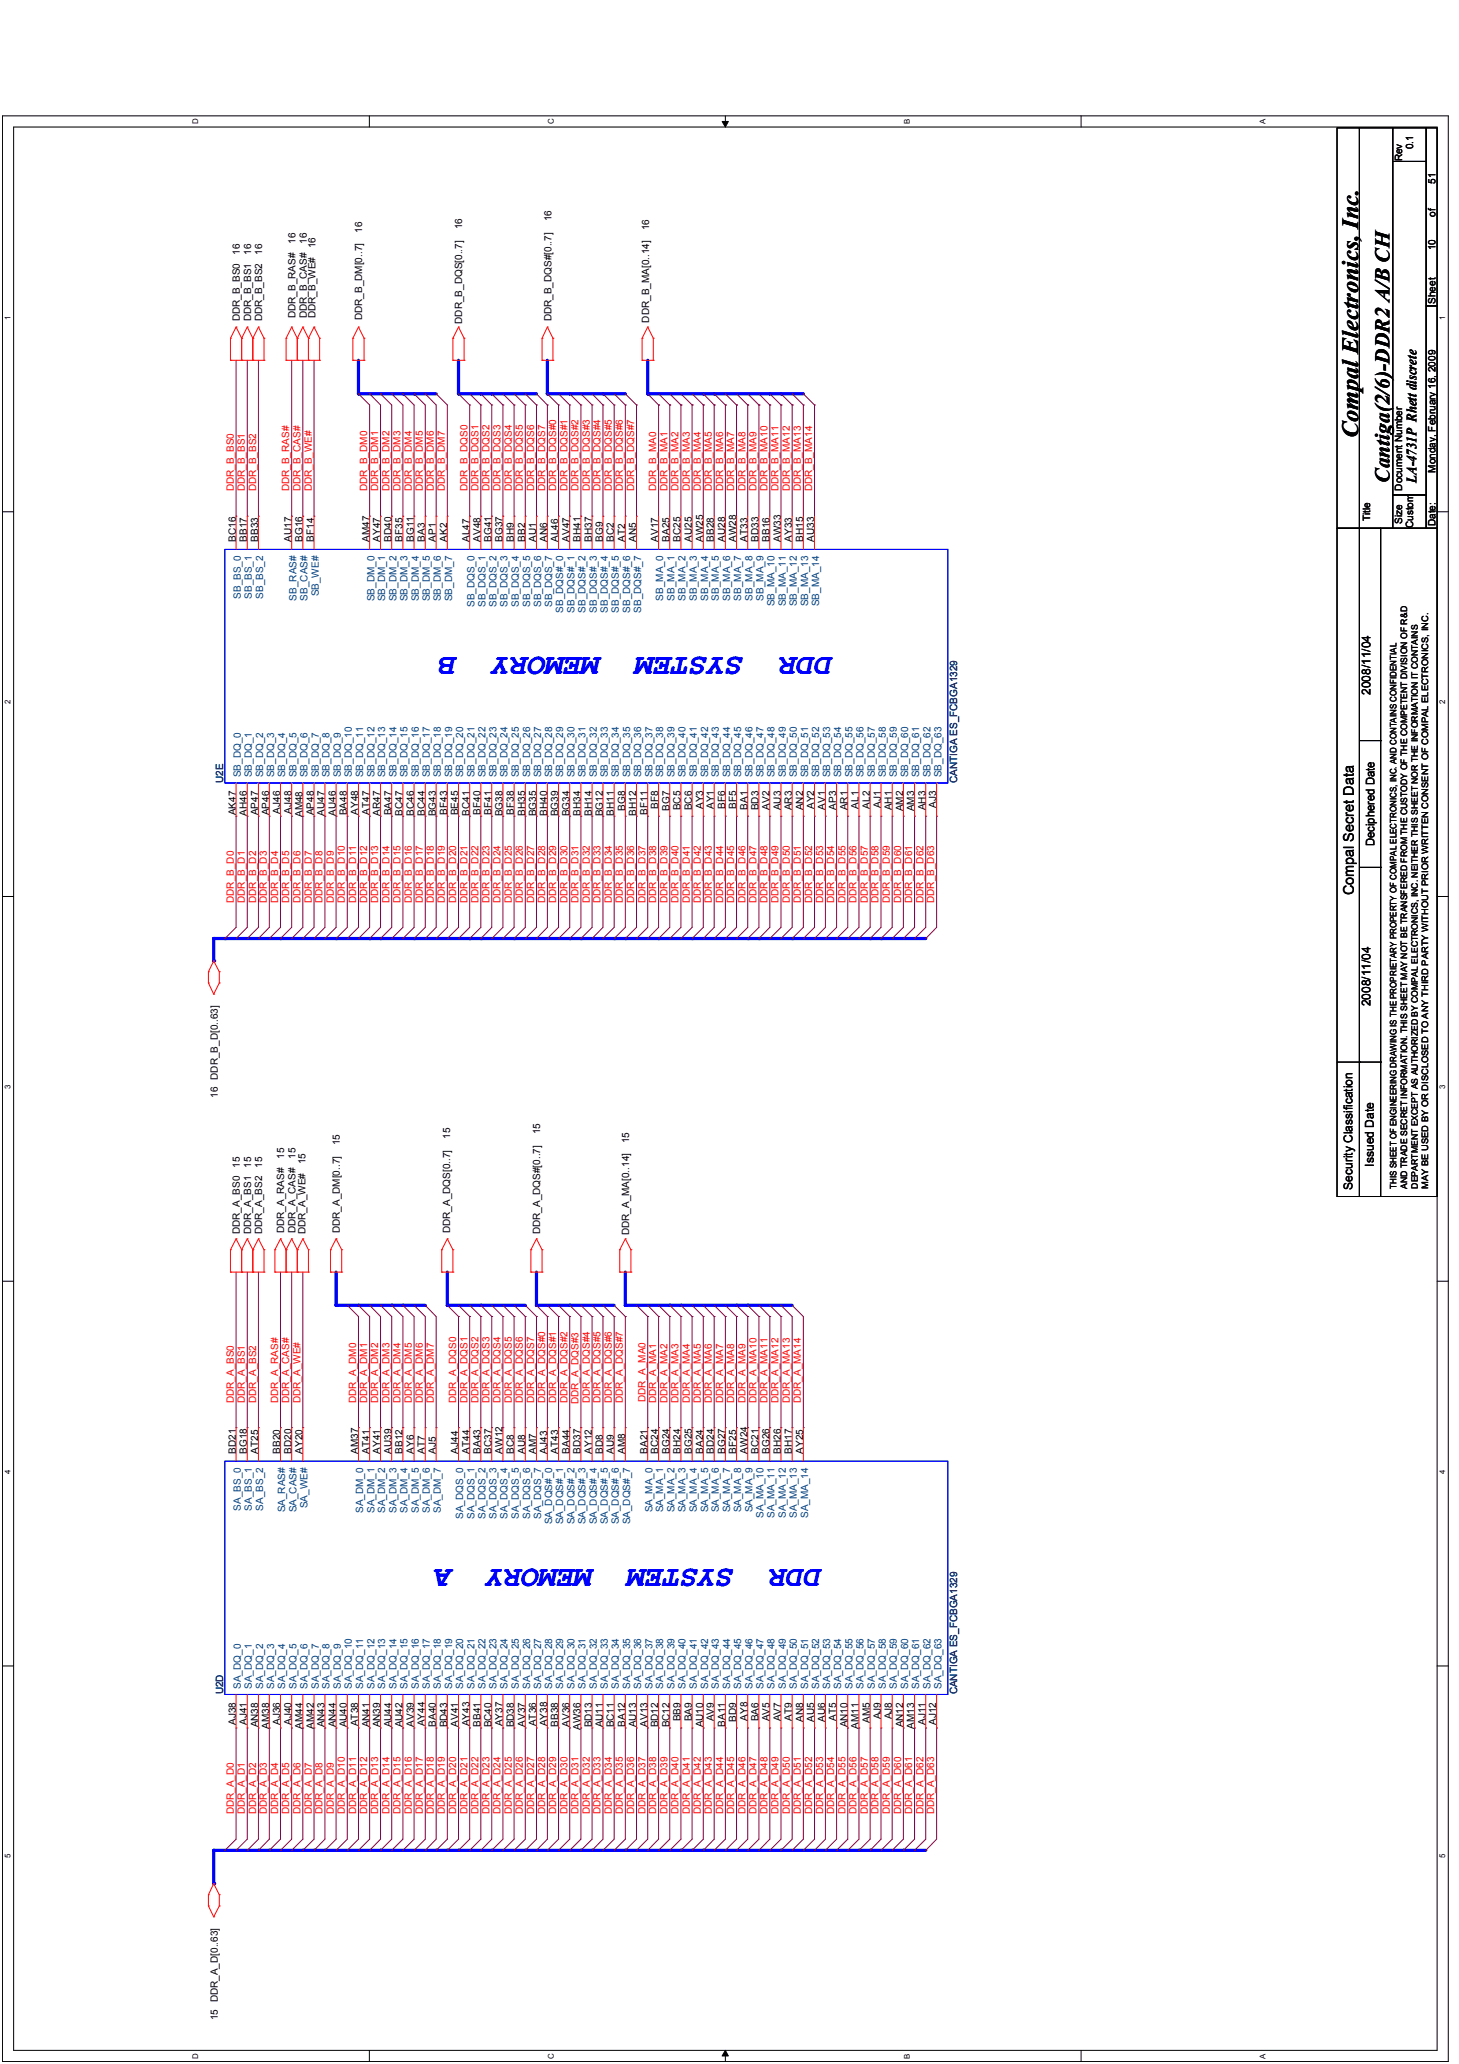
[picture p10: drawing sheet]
<svg xmlns="http://www.w3.org/2000/svg" width="210mm" height="297mm" viewBox="0 0 210 297" stroke-linecap="round" stroke-linejoin="round" font-family="sans-serif">
<defs><g id="words">
<g font-size="4.3" fill="#00f">
<text x="65.8" y="94.6" transform="rotate(-180 65.8 94.6)">B</text>
<text x="86.5" y="94.6" transform="rotate(-180 86.5 94.6)">MEMORY</text>
<text x="107.2" y="94.6" transform="rotate(-180 107.2 94.6)">SYSTEM</text>
<text x="120.1" y="94.6" transform="rotate(-180 120.1 94.6)">DDR</text>
<text x="65.1" y="225.8" transform="rotate(-180 65.1 225.8)">A</text>
<text x="85.4" y="225.8" transform="rotate(-180 85.4 225.8)">MEMORY</text>
<text x="105.8" y="225.8" transform="rotate(-180 105.8 225.8)">SYSTEM</text>
<text x="118.5" y="225.8" transform="rotate(-180 118.5 225.8)">DDR</text>
</g>
<text font-size="3.3" x="195.4" y="63.1" transform="rotate(-90 195.4 63.1)">Compal Electronics, Inc.</text>
<text font-size="3" x="199.9" y="69.5" transform="rotate(-90 199.9 69.5)">Cantiga(2/6)-DDR2 A/B CH</text>
<g font-size="2.1">
<text x="203.8" y="69.5" transform="rotate(-90 203.8 69.5)">LA-4731P Rhett discrete</text>
<text x="194.8" y="128.8" transform="rotate(-90 194.8 128.8)">Compal Secret Data</text>
</g>
<g font-size="1.7">
<text x="197.2" y="100" transform="rotate(-90 197.2 100)">2008/11/04</text>
<text x="197.7" y="121.8" transform="rotate(-90 197.7 121.8)">Deciphered Date</text>
<text x="197.2" y="144.8" transform="rotate(-90 197.2 144.8)">2008/11/04</text>
<text x="197.7" y="167.9" transform="rotate(-90 197.7 167.9)">Issued Date</text>
<text x="194.6" y="171.2" transform="rotate(-90 194.6 171.2)">Security Classification</text>
</g>
<g font-size="1.4">
<text x="201.7" y="23.2" transform="rotate(-90 201.7 23.2)">Rev</text>
<text x="203.3" y="21.5" transform="rotate(-90 203.3 21.5)">0.1</text>
<text x="206.5" y="26.4" transform="rotate(-90 206.5 26.4)">51</text>
<text x="42.5" y="35" transform="rotate(-90 42.5 35)">16</text>
<text x="44.1" y="35" transform="rotate(-90 44.1 35)">16</text>
<text x="45.4" y="35.7" transform="rotate(-90 45.4 35.7)">16</text>
<text x="52.1" y="33.5" transform="rotate(-90 52.1 33.5)">16</text>
<text x="66.5" y="33" transform="rotate(-90 66.5 33)">16</text>
<text x="79.3" y="31.9" transform="rotate(-90 79.3 31.9)">16</text>
<text x="93.4" y="33.1" transform="rotate(-90 93.4 33.1)">16</text>
<text x="206.5" y="31.2" transform="rotate(-90 206.5 31.2)">of</text>
<text x="34.5" y="36.7" transform="rotate(-90 34.5 36.7)">16</text>
<text x="36.1" y="36.7" transform="rotate(-90 36.1 36.7)">16</text>
<text x="37.7" y="36.7" transform="rotate(-90 37.7 36.7)">16</text>
<text x="206.5" y="36" transform="rotate(-90 206.5 36)">10</text>
<text x="34.5" y="46.3" transform="rotate(-90 34.5 46.3)">DDR_B_BS0</text>
<text x="36.1" y="46.3" transform="rotate(-90 36.1 46.3)">DDR_B_BS1</text>
<text x="37.7" y="46.3" transform="rotate(-90 37.7 46.3)">DDR_B_BS2</text>
<text x="42.5" y="45.8" transform="rotate(-90 42.5 45.8)">DDR_B_RAS#</text>
<text x="44.1" y="45.8" transform="rotate(-90 44.1 45.8)">DDR_B_CAS#</text>
<text x="45.4" y="45.8" transform="rotate(-90 45.4 45.8)">DDR_B_WE#</text>
<text x="52.1" y="46.1" transform="rotate(-90 52.1 46.1)">DDR_B_DM[0..7]</text>
<text x="66.5" y="46.6" transform="rotate(-90 66.5 46.6)">DDR_B_DQS[0..7]</text>
<text x="79.3" y="46.3" transform="rotate(-90 79.3 46.3)">DDR_B_DQS#[0..7]</text>
<text x="93.4" y="46.4" transform="rotate(-90 93.4 46.4)">DDR_B_MA[0..14]</text>
<text x="206.5" y="43.7" transform="rotate(-90 206.5 43.7)">Sheet</text>
<text x="201.7" y="70.6" transform="rotate(-90 201.7 70.6)">Document Number</text>
<text x="206.5" y="68" transform="rotate(-90 206.5 68)">Monday, February 16, 2009</text>
<text x="33.9" y="78" transform="rotate(-90 33.9 78)">BC16</text>
<text x="35.5" y="78" transform="rotate(-90 35.5 78)">BB17</text>
<text x="37.1" y="78" transform="rotate(-90 37.1 78)">BB33</text>
<text x="41.9" y="78" transform="rotate(-90 41.9 78)">AU17</text>
<text x="43.5" y="78" transform="rotate(-90 43.5 78)">BG16</text>
<text x="45.1" y="78" transform="rotate(-90 45.1 78)">BF14</text>
<text x="53.1" y="78" transform="rotate(-90 53.1 78)">AM47</text>
<text x="54.7" y="78" transform="rotate(-90 54.7 78)">AY47</text>
<text x="56.3" y="78" transform="rotate(-90 56.3 78)">BD40</text>
<text x="57.9" y="78" transform="rotate(-90 57.9 78)">BF35</text>
<text x="59.5" y="78" transform="rotate(-90 59.5 78)">BG11</text>
<text x="61.1" y="78" transform="rotate(-90 61.1 78)">BA3</text>
<text x="62.7" y="78" transform="rotate(-90 62.7 78)">AP1</text>
<text x="64.3" y="78" transform="rotate(-90 64.3 78)">AK2</text>
<text x="67.5" y="78" transform="rotate(-90 67.5 78)">AL47</text>
<text x="69.1" y="78" transform="rotate(-90 69.1 78)">AV48</text>
<text x="70.7" y="78" transform="rotate(-90 70.7 78)">BG41</text>
<text x="72.3" y="78" transform="rotate(-90 72.3 78)">BG37</text>
<text x="73.9" y="78" transform="rotate(-90 73.9 78)">BH9</text>
<text x="75.5" y="78" transform="rotate(-90 75.5 78)">BB2</text>
<text x="77.1" y="78" transform="rotate(-90 77.1 78)">AU1</text>
<text x="78.7" y="78" transform="rotate(-90 78.7 78)">AN6</text>
<text x="80.3" y="78" transform="rotate(-90 80.3 78)">AL46</text>
<text x="81.9" y="78" transform="rotate(-90 81.9 78)">AV47</text>
<text x="83.5" y="78" transform="rotate(-90 83.5 78)">BH41</text>
<text x="85.1" y="78" transform="rotate(-90 85.1 78)">BH37</text>
<text x="86.7" y="78" transform="rotate(-90 86.7 78)">BG9</text>
<text x="88.3" y="78" transform="rotate(-90 88.3 78)">BC2</text>
<text x="89.9" y="78" transform="rotate(-90 89.9 78)">AT2</text>
<text x="91.5" y="78" transform="rotate(-90 91.5 78)">AN5</text>
<text x="94.7" y="78" transform="rotate(-90 94.7 78)">AV17</text>
<text x="96.3" y="78" transform="rotate(-90 96.3 78)">BA25</text>
<text x="97.9" y="78" transform="rotate(-90 97.9 78)">BC25</text>
<text x="99.5" y="78" transform="rotate(-90 99.5 78)">AU25</text>
<text x="101.1" y="78" transform="rotate(-90 101.1 78)">AW25</text>
<text x="102.7" y="78" transform="rotate(-90 102.7 78)">BB28</text>
<text x="104.3" y="78" transform="rotate(-90 104.3 78)">AU28</text>
<text x="105.9" y="78" transform="rotate(-90 105.9 78)">AW28</text>
<text x="107.5" y="78" transform="rotate(-90 107.5 78)">AT33</text>
<text x="109.1" y="78" transform="rotate(-90 109.1 78)">BD33</text>
<text x="110.7" y="78" transform="rotate(-90 110.7 78)">BB16</text>
<text x="112.3" y="78" transform="rotate(-90 112.3 78)">AW33</text>
<text x="113.9" y="78" transform="rotate(-90 113.9 78)">AY33</text>
<text x="115.5" y="78" transform="rotate(-90 115.5 78)">BH15</text>
<text x="117.1" y="78" transform="rotate(-90 117.1 78)">AU33</text>
<text x="197.1" y="75" transform="rotate(-90 197.1 75)">Title</text>
<text x="201.7" y="75.4" transform="rotate(-90 201.7 75.4)">Size</text>
<text x="203.3" y="76" transform="rotate(-90 203.3 76)">Custom</text>
<text x="206.5" y="75.7" transform="rotate(-90 206.5 75.7)">Date:</text>
<text x="33.9" y="117.3" transform="rotate(-90 33.9 117.3)">AK47</text>
<text x="35.5" y="117.4" transform="rotate(-90 35.5 117.4)">AH46</text>
<text x="37.1" y="117.3" transform="rotate(-90 37.1 117.3)">AP47</text>
<text x="38.7" y="117.3" transform="rotate(-90 38.7 117.3)">AP46</text>
<text x="40.3" y="117.1" transform="rotate(-90 40.3 117.1)">AJ46</text>
<text x="41.9" y="117.1" transform="rotate(-90 41.9 117.1)">AJ48</text>
<text x="43.5" y="117.6" transform="rotate(-90 43.5 117.6)">AM48</text>
<text x="45.1" y="117.3" transform="rotate(-90 45.1 117.3)">AP48</text>
<text x="46.7" y="117.4" transform="rotate(-90 46.7 117.4)">AU47</text>
<text x="48.3" y="117.4" transform="rotate(-90 48.3 117.4)">AU46</text>
<text x="49.9" y="117.3" transform="rotate(-90 49.9 117.3)">BA48</text>
<text x="51.5" y="117.3" transform="rotate(-90 51.5 117.3)">AY48</text>
<text x="53.1" y="117.3" transform="rotate(-90 53.1 117.3)">AT47</text>
<text x="54.7" y="117.4" transform="rotate(-90 54.7 117.4)">AR47</text>
<text x="56.3" y="117.3" transform="rotate(-90 56.3 117.3)">BA47</text>
<text x="57.9" y="117.4" transform="rotate(-90 57.9 117.4)">BC47</text>
<text x="59.5" y="117.4" transform="rotate(-90 59.5 117.4)">BC46</text>
<text x="61.1" y="117.4" transform="rotate(-90 61.1 117.4)">BC44</text>
<text x="62.7" y="117.5" transform="rotate(-90 62.7 117.5)">BG43</text>
<text x="64.3" y="117.3" transform="rotate(-90 64.3 117.3)">BF43</text>
<text x="65.9" y="117.3" transform="rotate(-90 65.9 117.3)">BE45</text>
<text x="67.5" y="117.4" transform="rotate(-90 67.5 117.4)">BC41</text>
<text x="69.1" y="117.3" transform="rotate(-90 69.1 117.3)">BF40</text>
<text x="70.7" y="117.3" transform="rotate(-90 70.7 117.3)">BF41</text>
<text x="72.3" y="117.5" transform="rotate(-90 72.3 117.5)">BG38</text>
<text x="73.9" y="117.3" transform="rotate(-90 73.9 117.3)">BF38</text>
<text x="75.5" y="117.4" transform="rotate(-90 75.5 117.4)">BH35</text>
<text x="77.1" y="117.5" transform="rotate(-90 77.1 117.5)">BG35</text>
<text x="78.7" y="117.4" transform="rotate(-90 78.7 117.4)">BH40</text>
<text x="80.3" y="117.5" transform="rotate(-90 80.3 117.5)">BG39</text>
<text x="81.9" y="117.5" transform="rotate(-90 81.9 117.5)">BG34</text>
<text x="83.5" y="117.4" transform="rotate(-90 83.5 117.4)">BH34</text>
<text x="85.1" y="117.4" transform="rotate(-90 85.1 117.4)">BH14</text>
<text x="86.7" y="117.5" transform="rotate(-90 86.7 117.5)">BG12</text>
<text x="88.3" y="117.4" transform="rotate(-90 88.3 117.4)">BH11</text>
<text x="89.9" y="116.7" transform="rotate(-90 89.9 116.7)">BG8</text>
<text x="91.5" y="117.4" transform="rotate(-90 91.5 117.4)">BH12</text>
<text x="93.1" y="117.3" transform="rotate(-90 93.1 117.3)">BF11</text>
<text x="94.7" y="116.4" transform="rotate(-90 94.7 116.4)">BF8</text>
<text x="96.3" y="116.7" transform="rotate(-90 96.3 116.7)">BG7</text>
<text x="97.9" y="116.6" transform="rotate(-90 97.9 116.6)">BC5</text>
<text x="99.5" y="116.6" transform="rotate(-90 99.5 116.6)">BC6</text>
<text x="101.1" y="116.4" transform="rotate(-90 101.1 116.4)">AY3</text>
<text x="102.7" y="116.4" transform="rotate(-90 102.7 116.4)">AY1</text>
<text x="104.3" y="116.4" transform="rotate(-90 104.3 116.4)">BF6</text>
<text x="105.9" y="116.4" transform="rotate(-90 105.9 116.4)">BF5</text>
<text x="107.5" y="116.5" transform="rotate(-90 107.5 116.5)">BA1</text>
<text x="109.1" y="116.6" transform="rotate(-90 109.1 116.6)">BD3</text>
<text x="110.7" y="116.5" transform="rotate(-90 110.7 116.5)">AV2</text>
<text x="112.3" y="116.6" transform="rotate(-90 112.3 116.6)">AU3</text>
<text x="113.9" y="116.6" transform="rotate(-90 113.9 116.6)">AR3</text>
<text x="115.5" y="116.6" transform="rotate(-90 115.5 116.6)">AN2</text>
<text x="117.1" y="116.4" transform="rotate(-90 117.1 116.4)">AY2</text>
<text x="118.7" y="116.5" transform="rotate(-90 118.7 116.5)">AV1</text>
<text x="120.3" y="116.5" transform="rotate(-90 120.3 116.5)">AP3</text>
<text x="121.9" y="116.6" transform="rotate(-90 121.9 116.6)">AR1</text>
<text x="123.5" y="116.4" transform="rotate(-90 123.5 116.4)">AL1</text>
<text x="125.1" y="116.4" transform="rotate(-90 125.1 116.4)">AL2</text>
<text x="126.7" y="116.3" transform="rotate(-90 126.7 116.3)">AJ1</text>
<text x="128.3" y="116.6" transform="rotate(-90 128.3 116.6)">AH1</text>
<text x="129.9" y="116.8" transform="rotate(-90 129.9 116.8)">AM2</text>
<text x="131.5" y="116.8" transform="rotate(-90 131.5 116.8)">AM3</text>
<text x="133.1" y="116.6" transform="rotate(-90 133.1 116.6)">AH3</text>
<text x="134.7" y="116.3" transform="rotate(-90 134.7 116.3)">AJ3</text>
<text x="31.3" y="158" transform="rotate(-90 31.3 158)">16 DDR_B_D[0..63]</text>
<text x="40.9" y="166.7" transform="rotate(-90 40.9 166.7)">15</text>
<text x="42.5" y="166.7" transform="rotate(-90 42.5 166.7)">15</text>
<text x="44" y="167.5" transform="rotate(-90 44 167.5)">15</text>
<text x="48.9" y="164.8" transform="rotate(-90 48.9 164.8)">15</text>
<text x="64.8" y="163.9" transform="rotate(-90 64.8 163.9)">15</text>
<text x="77.7" y="163.2" transform="rotate(-90 77.7 163.2)">15</text>
<text x="90.5" y="164.5" transform="rotate(-90 90.5 164.5)">15</text>
<text x="34.5" y="168" transform="rotate(-90 34.5 168)">15</text>
<text x="36.1" y="168" transform="rotate(-90 36.1 168)">15</text>
<text x="37.7" y="168" transform="rotate(-90 37.7 168)">15</text>
<text x="34.5" y="177.6" transform="rotate(-90 34.5 177.6)">DDR_A_BS0</text>
<text x="36.1" y="177.6" transform="rotate(-90 36.1 177.6)">DDR_A_BS1</text>
<text x="37.7" y="177.6" transform="rotate(-90 37.7 177.6)">DDR_A_BS2</text>
<text x="40.9" y="177.5" transform="rotate(-90 40.9 177.5)">DDR_A_RAS#</text>
<text x="42.5" y="177.5" transform="rotate(-90 42.5 177.5)">DDR_A_CAS#</text>
<text x="44" y="177.6" transform="rotate(-90 44 177.6)">DDR_A_WE#</text>
<text x="48.9" y="177.5" transform="rotate(-90 48.9 177.5)">DDR_A_DM[0..7]</text>
<text x="64.8" y="177.5" transform="rotate(-90 64.8 177.5)">DDR_A_DQS[0..7]</text>
<text x="77.7" y="177.6" transform="rotate(-90 77.7 177.6)">DDR_A_DQS#[0..7]</text>
<text x="90.5" y="177.8" transform="rotate(-90 90.5 177.8)">DDR_A_MA[0..14]</text>
<text x="33.9" y="209.2" transform="rotate(-90 33.9 209.2)">BD21</text>
<text x="35.5" y="209.2" transform="rotate(-90 35.5 209.2)">BG18</text>
<text x="37.1" y="209.2" transform="rotate(-90 37.1 209.2)">AT25</text>
<text x="40.3" y="209.2" transform="rotate(-90 40.3 209.2)">BB20</text>
<text x="41.9" y="209.2" transform="rotate(-90 41.9 209.2)">BD20</text>
<text x="43.5" y="209.2" transform="rotate(-90 43.5 209.2)">AY20</text>
<text x="51.5" y="209.2" transform="rotate(-90 51.5 209.2)">AM37</text>
<text x="53.1" y="209.2" transform="rotate(-90 53.1 209.2)">AT41</text>
<text x="54.7" y="209.2" transform="rotate(-90 54.7 209.2)">AY41</text>
<text x="56.3" y="209.2" transform="rotate(-90 56.3 209.2)">AU39</text>
<text x="57.9" y="209.2" transform="rotate(-90 57.9 209.2)">BB12</text>
<text x="59.5" y="209.2" transform="rotate(-90 59.5 209.2)">AY6</text>
<text x="61.1" y="209.2" transform="rotate(-90 61.1 209.2)">AT7</text>
<text x="62.7" y="209.2" transform="rotate(-90 62.7 209.2)">AJ5</text>
<text x="65.9" y="209.2" transform="rotate(-90 65.9 209.2)">AJ44</text>
<text x="67.5" y="209.2" transform="rotate(-90 67.5 209.2)">AT44</text>
<text x="69.1" y="209.2" transform="rotate(-90 69.1 209.2)">BA43</text>
<text x="70.7" y="209.2" transform="rotate(-90 70.7 209.2)">BC37</text>
<text x="72.3" y="209.2" transform="rotate(-90 72.3 209.2)">AW12</text>
<text x="73.9" y="209.2" transform="rotate(-90 73.9 209.2)">BC8</text>
<text x="75.5" y="209.2" transform="rotate(-90 75.5 209.2)">AU8</text>
<text x="77.1" y="209.2" transform="rotate(-90 77.1 209.2)">AM7</text>
<text x="78.7" y="209.2" transform="rotate(-90 78.7 209.2)">AJ43</text>
<text x="80.3" y="209.2" transform="rotate(-90 80.3 209.2)">AT43</text>
<text x="81.9" y="209.2" transform="rotate(-90 81.9 209.2)">BA44</text>
<text x="83.5" y="209.2" transform="rotate(-90 83.5 209.2)">BD37</text>
<text x="85.1" y="209.2" transform="rotate(-90 85.1 209.2)">AY12</text>
<text x="86.7" y="209.2" transform="rotate(-90 86.7 209.2)">BD8</text>
<text x="88.3" y="209.2" transform="rotate(-90 88.3 209.2)">AU9</text>
<text x="89.9" y="209.2" transform="rotate(-90 89.9 209.2)">AM8</text>
<text x="93.1" y="209.2" transform="rotate(-90 93.1 209.2)">BA21</text>
<text x="94.7" y="209.2" transform="rotate(-90 94.7 209.2)">BC24</text>
<text x="96.3" y="209.2" transform="rotate(-90 96.3 209.2)">BG24</text>
<text x="97.9" y="209.2" transform="rotate(-90 97.9 209.2)">BH24</text>
<text x="99.5" y="209.2" transform="rotate(-90 99.5 209.2)">BG25</text>
<text x="101.1" y="209.2" transform="rotate(-90 101.1 209.2)">BA24</text>
<text x="102.7" y="209.2" transform="rotate(-90 102.7 209.2)">BD24</text>
<text x="104.3" y="209.2" transform="rotate(-90 104.3 209.2)">BG27</text>
<text x="105.9" y="209.2" transform="rotate(-90 105.9 209.2)">BF25</text>
<text x="107.5" y="209.2" transform="rotate(-90 107.5 209.2)">AW24</text>
<text x="109.1" y="209.2" transform="rotate(-90 109.1 209.2)">BC21</text>
<text x="110.7" y="209.2" transform="rotate(-90 110.7 209.2)">BG26</text>
<text x="112.3" y="209.2" transform="rotate(-90 112.3 209.2)">BH26</text>
<text x="113.9" y="209.2" transform="rotate(-90 113.9 209.2)">BH17</text>
<text x="115.5" y="209.2" transform="rotate(-90 115.5 209.2)">AY25</text>
<text x="33.9" y="248.3" transform="rotate(-90 33.9 248.3)">AJ38</text>
<text x="35.5" y="248.3" transform="rotate(-90 35.5 248.3)">AJ41</text>
<text x="37.1" y="248.6" transform="rotate(-90 37.1 248.6)">AN38</text>
<text x="38.7" y="248.8" transform="rotate(-90 38.7 248.8)">AM38</text>
<text x="40.3" y="248.3" transform="rotate(-90 40.3 248.3)">AJ36</text>
<text x="41.9" y="248.3" transform="rotate(-90 41.9 248.3)">AJ40</text>
<text x="43.5" y="248.8" transform="rotate(-90 43.5 248.8)">AM44</text>
<text x="45.1" y="248.8" transform="rotate(-90 45.1 248.8)">AM42</text>
<text x="46.7" y="248.6" transform="rotate(-90 46.7 248.6)">AN43</text>
<text x="48.3" y="248.6" transform="rotate(-90 48.3 248.6)">AN44</text>
<text x="49.9" y="248.6" transform="rotate(-90 49.9 248.6)">AU40</text>
<text x="51.5" y="248.4" transform="rotate(-90 51.5 248.4)">AT38</text>
<text x="53.1" y="248.6" transform="rotate(-90 53.1 248.6)">AN41</text>
<text x="54.7" y="248.6" transform="rotate(-90 54.7 248.6)">AN39</text>
<text x="56.3" y="248.6" transform="rotate(-90 56.3 248.6)">AU44</text>
<text x="57.9" y="248.6" transform="rotate(-90 57.9 248.6)">AU42</text>
<text x="59.5" y="248.5" transform="rotate(-90 59.5 248.5)">AV39</text>
<text x="61.1" y="248.4" transform="rotate(-90 61.1 248.4)">AY44</text>
<text x="62.7" y="248.5" transform="rotate(-90 62.7 248.5)">BA40</text>
<text x="64.3" y="248.6" transform="rotate(-90 64.3 248.6)">BD43</text>
<text x="65.9" y="248.5" transform="rotate(-90 65.9 248.5)">AV41</text>
<text x="67.5" y="248.4" transform="rotate(-90 67.5 248.4)">AY43</text>
<text x="69.1" y="248.5" transform="rotate(-90 69.1 248.5)">BB41</text>
<text x="70.7" y="248.6" transform="rotate(-90 70.7 248.6)">BC40</text>
<text x="72.3" y="248.4" transform="rotate(-90 72.3 248.4)">AY37</text>
<text x="73.9" y="248.6" transform="rotate(-90 73.9 248.6)">BD38</text>
<text x="75.5" y="248.5" transform="rotate(-90 75.5 248.5)">AV37</text>
<text x="77.1" y="248.4" transform="rotate(-90 77.1 248.4)">AT36</text>
<text x="78.7" y="248.4" transform="rotate(-90 78.7 248.4)">AY38</text>
<text x="80.3" y="248.5" transform="rotate(-90 80.3 248.5)">BB38</text>
<text x="81.9" y="248.5" transform="rotate(-90 81.9 248.5)">AV36</text>
<text x="83.5" y="249" transform="rotate(-90 83.5 249)">AW36</text>
<text x="85.1" y="248.6" transform="rotate(-90 85.1 248.6)">BD13</text>
<text x="86.7" y="248.6" transform="rotate(-90 86.7 248.6)">AU11</text>
<text x="88.3" y="248.6" transform="rotate(-90 88.3 248.6)">BC11</text>
<text x="89.9" y="248.5" transform="rotate(-90 89.9 248.5)">BA12</text>
<text x="91.5" y="248.6" transform="rotate(-90 91.5 248.6)">AU13</text>
<text x="93.1" y="248.5" transform="rotate(-90 93.1 248.5)">AV13</text>
<text x="94.7" y="248.6" transform="rotate(-90 94.7 248.6)">BD12</text>
<text x="96.3" y="248.6" transform="rotate(-90 96.3 248.6)">BC12</text>
<text x="97.9" y="247.7" transform="rotate(-90 97.9 247.7)">BB9</text>
<text x="99.5" y="247.7" transform="rotate(-90 99.5 247.7)">BA9</text>
<text x="101.1" y="248.6" transform="rotate(-90 101.1 248.6)">AU10</text>
<text x="102.7" y="247.7" transform="rotate(-90 102.7 247.7)">AV9</text>
<text x="104.3" y="248.5" transform="rotate(-90 104.3 248.5)">BA11</text>
<text x="105.9" y="247.8" transform="rotate(-90 105.9 247.8)">BD9</text>
<text x="107.5" y="247.6" transform="rotate(-90 107.5 247.6)">AY8</text>
<text x="109.1" y="247.7" transform="rotate(-90 109.1 247.7)">BA6</text>
<text x="110.7" y="247.7" transform="rotate(-90 110.7 247.7)">AV5</text>
<text x="112.3" y="247.7" transform="rotate(-90 112.3 247.7)">AV7</text>
<text x="113.9" y="247.6" transform="rotate(-90 113.9 247.6)">AT9</text>
<text x="115.5" y="247.8" transform="rotate(-90 115.5 247.8)">AN8</text>
<text x="117.1" y="247.8" transform="rotate(-90 117.1 247.8)">AU5</text>
<text x="118.7" y="247.8" transform="rotate(-90 118.7 247.8)">AU6</text>
<text x="120.3" y="247.6" transform="rotate(-90 120.3 247.6)">AT5</text>
<text x="121.9" y="248.6" transform="rotate(-90 121.9 248.6)">AN10</text>
<text x="123.5" y="248.8" transform="rotate(-90 123.5 248.8)">AM11</text>
<text x="125.1" y="248" transform="rotate(-90 125.1 248)">AM5</text>
<text x="126.7" y="247.5" transform="rotate(-90 126.7 247.5)">AJ9</text>
<text x="128.3" y="247.5" transform="rotate(-90 128.3 247.5)">AJ8</text>
<text x="129.9" y="248.6" transform="rotate(-90 129.9 248.6)">AN12</text>
<text x="131.5" y="248.8" transform="rotate(-90 131.5 248.8)">AM13</text>
<text x="133.1" y="248.3" transform="rotate(-90 133.1 248.3)">AJ11</text>
<text x="134.7" y="248.3" transform="rotate(-90 134.7 248.3)">AJ12</text>
<text x="31.3" y="290.8" transform="rotate(-90 31.3 290.8)">15 DDR_A_D[0..63]</text>
</g>
<g font-size="1.4" fill="#f00">
<text x="33.6" y="70.7" transform="rotate(-90 33.6 70.7)">DDR_B_BS0</text>
<text x="35.2" y="70.7" transform="rotate(-90 35.2 70.7)">DDR_B_BS1</text>
<text x="36.8" y="70.7" transform="rotate(-90 36.8 70.7)">DDR_B_BS2</text>
<text x="41.6" y="70.7" transform="rotate(-90 41.6 70.7)">DDR_B_RAS#</text>
<text x="43.2" y="70.7" transform="rotate(-90 43.2 70.7)">DDR_B_CAS#</text>
<text x="44.8" y="70.7" transform="rotate(-90 44.8 70.7)">DDR_B_WE#</text>
<text x="52.8" y="70.7" transform="rotate(-90 52.8 70.7)">DDR_B_DM0</text>
<text x="54.4" y="70.7" transform="rotate(-90 54.4 70.7)">DDR_B_DM1</text>
<text x="56" y="70.7" transform="rotate(-90 56 70.7)">DDR_B_DM2</text>
<text x="57.6" y="70.7" transform="rotate(-90 57.6 70.7)">DDR_B_DM3</text>
<text x="59.2" y="70.7" transform="rotate(-90 59.2 70.7)">DDR_B_DM4</text>
<text x="60.8" y="70.7" transform="rotate(-90 60.8 70.7)">DDR_B_DM5</text>
<text x="62.4" y="70.7" transform="rotate(-90 62.4 70.7)">DDR_B_DM6</text>
<text x="64" y="70.7" transform="rotate(-90 64 70.7)">DDR_B_DM7</text>
<text x="67.2" y="70.7" transform="rotate(-90 67.2 70.7)">DDR_B_DQS0</text>
<text x="68.8" y="70.7" transform="rotate(-90 68.8 70.7)">DDR_B_DQS1</text>
<text x="70.4" y="70.7" transform="rotate(-90 70.4 70.7)">DDR_B_DQS2</text>
<text x="72" y="70.7" transform="rotate(-90 72 70.7)">DDR_B_DQS3</text>
<text x="73.6" y="70.7" transform="rotate(-90 73.6 70.7)">DDR_B_DQS4</text>
<text x="75.2" y="70.7" transform="rotate(-90 75.2 70.7)">DDR_B_DQS5</text>
<text x="76.8" y="70.7" transform="rotate(-90 76.8 70.7)">DDR_B_DQS6</text>
<text x="78.4" y="70.7" transform="rotate(-90 78.4 70.7)">DDR_B_DQS7</text>
<text x="80" y="70.7" transform="rotate(-90 80 70.7)">DDR_B_DQS#0</text>
<text x="81.6" y="70.7" transform="rotate(-90 81.6 70.7)">DDR_B_DQS#1</text>
<text x="83.2" y="70.7" transform="rotate(-90 83.2 70.7)">DDR_B_DQS#2</text>
<text x="84.8" y="70.7" transform="rotate(-90 84.8 70.7)">DDR_B_DQS#3</text>
<text x="86.4" y="70.7" transform="rotate(-90 86.4 70.7)">DDR_B_DQS#4</text>
<text x="88" y="70.7" transform="rotate(-90 88 70.7)">DDR_B_DQS#5</text>
<text x="89.6" y="70.7" transform="rotate(-90 89.6 70.7)">DDR_B_DQS#6</text>
<text x="91.2" y="70.7" transform="rotate(-90 91.2 70.7)">DDR_B_DQS#7</text>
<text x="94.4" y="70.7" transform="rotate(-90 94.4 70.7)">DDR_B_MA0</text>
<text x="96" y="70.7" transform="rotate(-90 96 70.7)">DDR_B_MA1</text>
<text x="97.6" y="70.7" transform="rotate(-90 97.6 70.7)">DDR_B_MA2</text>
<text x="99.2" y="70.7" transform="rotate(-90 99.2 70.7)">DDR_B_MA3</text>
<text x="100.8" y="70.7" transform="rotate(-90 100.8 70.7)">DDR_B_MA4</text>
<text x="102.4" y="70.7" transform="rotate(-90 102.4 70.7)">DDR_B_MA5</text>
<text x="104" y="70.7" transform="rotate(-90 104 70.7)">DDR_B_MA6</text>
<text x="105.6" y="70.7" transform="rotate(-90 105.6 70.7)">DDR_B_MA7</text>
<text x="107.2" y="70.7" transform="rotate(-90 107.2 70.7)">DDR_B_MA8</text>
<text x="108.8" y="70.7" transform="rotate(-90 108.8 70.7)">DDR_B_MA9</text>
<text x="110.4" y="70.7" transform="rotate(-90 110.4 70.7)">DDR_B_MA10</text>
<text x="112" y="70.7" transform="rotate(-90 112 70.7)">DDR_B_MA11</text>
<text x="113.6" y="70.7" transform="rotate(-90 113.6 70.7)">DDR_B_MA12</text>
<text x="115.2" y="70.7" transform="rotate(-90 115.2 70.7)">DDR_B_MA13</text>
<text x="116.8" y="70.7" transform="rotate(-90 116.8 70.7)">DDR_B_MA14</text>
<text x="33.6" y="129.9" transform="rotate(-90 33.6 129.9)">DDR_B_D0</text>
<text x="35.2" y="129.9" transform="rotate(-90 35.2 129.9)">DDR_B_D1</text>
<text x="36.8" y="129.9" transform="rotate(-90 36.8 129.9)">DDR_B_D2</text>
<text x="38.4" y="129.9" transform="rotate(-90 38.4 129.9)">DDR_B_D3</text>
<text x="40" y="129.9" transform="rotate(-90 40 129.9)">DDR_B_D4</text>
<text x="41.6" y="129.9" transform="rotate(-90 41.6 129.9)">DDR_B_D5</text>
<text x="43.2" y="129.9" transform="rotate(-90 43.2 129.9)">DDR_B_D6</text>
<text x="44.8" y="129.9" transform="rotate(-90 44.8 129.9)">DDR_B_D7</text>
<text x="46.4" y="129.9" transform="rotate(-90 46.4 129.9)">DDR_B_D8</text>
<text x="48" y="129.9" transform="rotate(-90 48 129.9)">DDR_B_D9</text>
<text x="49.6" y="129.9" transform="rotate(-90 49.6 129.9)">DDR_B_D10</text>
<text x="51.2" y="129.9" transform="rotate(-90 51.2 129.9)">DDR_B_D11</text>
<text x="52.8" y="129.9" transform="rotate(-90 52.8 129.9)">DDR_B_D12</text>
<text x="54.4" y="129.9" transform="rotate(-90 54.4 129.9)">DDR_B_D13</text>
<text x="56" y="129.9" transform="rotate(-90 56 129.9)">DDR_B_D14</text>
<text x="57.6" y="129.9" transform="rotate(-90 57.6 129.9)">DDR_B_D15</text>
<text x="59.2" y="129.9" transform="rotate(-90 59.2 129.9)">DDR_B_D16</text>
<text x="60.8" y="129.9" transform="rotate(-90 60.8 129.9)">DDR_B_D17</text>
<text x="62.4" y="129.9" transform="rotate(-90 62.4 129.9)">DDR_B_D18</text>
<text x="64" y="129.9" transform="rotate(-90 64 129.9)">DDR_B_D19</text>
<text x="65.6" y="129.9" transform="rotate(-90 65.6 129.9)">DDR_B_D20</text>
<text x="67.2" y="129.9" transform="rotate(-90 67.2 129.9)">DDR_B_D21</text>
<text x="68.8" y="129.9" transform="rotate(-90 68.8 129.9)">DDR_B_D22</text>
<text x="70.4" y="129.9" transform="rotate(-90 70.4 129.9)">DDR_B_D23</text>
<text x="72" y="129.9" transform="rotate(-90 72 129.9)">DDR_B_D24</text>
<text x="73.6" y="129.9" transform="rotate(-90 73.6 129.9)">DDR_B_D25</text>
<text x="75.2" y="129.9" transform="rotate(-90 75.2 129.9)">DDR_B_D26</text>
<text x="76.8" y="129.9" transform="rotate(-90 76.8 129.9)">DDR_B_D27</text>
<text x="78.4" y="129.9" transform="rotate(-90 78.4 129.9)">DDR_B_D28</text>
<text x="80" y="129.9" transform="rotate(-90 80 129.9)">DDR_B_D29</text>
<text x="81.6" y="129.9" transform="rotate(-90 81.6 129.9)">DDR_B_D30</text>
<text x="83.2" y="129.9" transform="rotate(-90 83.2 129.9)">DDR_B_D31</text>
<text x="84.8" y="129.9" transform="rotate(-90 84.8 129.9)">DDR_B_D32</text>
<text x="86.4" y="129.9" transform="rotate(-90 86.4 129.9)">DDR_B_D33</text>
<text x="88" y="129.9" transform="rotate(-90 88 129.9)">DDR_B_D34</text>
<text x="89.6" y="129.9" transform="rotate(-90 89.6 129.9)">DDR_B_D35</text>
<text x="91.2" y="129.9" transform="rotate(-90 91.2 129.9)">DDR_B_D36</text>
<text x="92.8" y="129.9" transform="rotate(-90 92.8 129.9)">DDR_B_D37</text>
<text x="94.4" y="129.9" transform="rotate(-90 94.4 129.9)">DDR_B_D38</text>
<text x="96" y="129.9" transform="rotate(-90 96 129.9)">DDR_B_D39</text>
<text x="97.6" y="129.9" transform="rotate(-90 97.6 129.9)">DDR_B_D40</text>
<text x="99.2" y="129.9" transform="rotate(-90 99.2 129.9)">DDR_B_D41</text>
<text x="100.8" y="129.9" transform="rotate(-90 100.8 129.9)">DDR_B_D42</text>
<text x="102.4" y="129.9" transform="rotate(-90 102.4 129.9)">DDR_B_D43</text>
<text x="104" y="129.9" transform="rotate(-90 104 129.9)">DDR_B_D44</text>
<text x="105.6" y="129.9" transform="rotate(-90 105.6 129.9)">DDR_B_D45</text>
<text x="107.2" y="129.9" transform="rotate(-90 107.2 129.9)">DDR_B_D46</text>
<text x="108.8" y="129.9" transform="rotate(-90 108.8 129.9)">DDR_B_D47</text>
<text x="110.4" y="129.9" transform="rotate(-90 110.4 129.9)">DDR_B_D48</text>
<text x="112" y="129.9" transform="rotate(-90 112 129.9)">DDR_B_D49</text>
<text x="113.6" y="129.9" transform="rotate(-90 113.6 129.9)">DDR_B_D50</text>
<text x="115.2" y="129.9" transform="rotate(-90 115.2 129.9)">DDR_B_D51</text>
<text x="116.8" y="129.9" transform="rotate(-90 116.8 129.9)">DDR_B_D52</text>
<text x="118.4" y="129.9" transform="rotate(-90 118.4 129.9)">DDR_B_D53</text>
<text x="120" y="129.9" transform="rotate(-90 120 129.9)">DDR_B_D54</text>
<text x="121.6" y="129.9" transform="rotate(-90 121.6 129.9)">DDR_B_D55</text>
<text x="123.2" y="129.9" transform="rotate(-90 123.2 129.9)">DDR_B_D56</text>
<text x="124.8" y="129.9" transform="rotate(-90 124.8 129.9)">DDR_B_D57</text>
<text x="126.4" y="129.9" transform="rotate(-90 126.4 129.9)">DDR_B_D58</text>
<text x="128" y="129.9" transform="rotate(-90 128 129.9)">DDR_B_D59</text>
<text x="129.6" y="129.9" transform="rotate(-90 129.6 129.9)">DDR_B_D60</text>
<text x="131.2" y="129.9" transform="rotate(-90 131.2 129.9)">DDR_B_D61</text>
<text x="132.8" y="129.9" transform="rotate(-90 132.8 129.9)">DDR_B_D62</text>
<text x="134.4" y="129.9" transform="rotate(-90 134.4 129.9)">DDR_B_D63</text>
<text x="33.6" y="202" transform="rotate(-90 33.6 202)">DDR_A_BS0</text>
<text x="35.2" y="202" transform="rotate(-90 35.2 202)">DDR_A_BS1</text>
<text x="36.8" y="202" transform="rotate(-90 36.8 202)">DDR_A_BS2</text>
<text x="40" y="202" transform="rotate(-90 40 202)">DDR_A_RAS#</text>
<text x="41.6" y="202" transform="rotate(-90 41.6 202)">DDR_A_CAS#</text>
<text x="43.2" y="202" transform="rotate(-90 43.2 202)">DDR_A_WE#</text>
<text x="51.2" y="202" transform="rotate(-90 51.2 202)">DDR_A_DM0</text>
<text x="52.8" y="202" transform="rotate(-90 52.8 202)">DDR_A_DM1</text>
<text x="54.4" y="202" transform="rotate(-90 54.4 202)">DDR_A_DM2</text>
<text x="56" y="202" transform="rotate(-90 56 202)">DDR_A_DM3</text>
<text x="57.6" y="202" transform="rotate(-90 57.6 202)">DDR_A_DM4</text>
<text x="59.2" y="202" transform="rotate(-90 59.2 202)">DDR_A_DM5</text>
<text x="60.8" y="202" transform="rotate(-90 60.8 202)">DDR_A_DM6</text>
<text x="62.4" y="202" transform="rotate(-90 62.4 202)">DDR_A_DM7</text>
<text x="65.6" y="202" transform="rotate(-90 65.6 202)">DDR_A_DQS0</text>
<text x="67.2" y="202" transform="rotate(-90 67.2 202)">DDR_A_DQS1</text>
<text x="68.8" y="202" transform="rotate(-90 68.8 202)">DDR_A_DQS2</text>
<text x="70.4" y="202" transform="rotate(-90 70.4 202)">DDR_A_DQS3</text>
<text x="72" y="202" transform="rotate(-90 72 202)">DDR_A_DQS4</text>
<text x="73.6" y="202" transform="rotate(-90 73.6 202)">DDR_A_DQS5</text>
<text x="75.2" y="202" transform="rotate(-90 75.2 202)">DDR_A_DQS6</text>
<text x="76.8" y="202" transform="rotate(-90 76.8 202)">DDR_A_DQS7</text>
<text x="78.4" y="202" transform="rotate(-90 78.4 202)">DDR_A_DQS#0</text>
<text x="80" y="202" transform="rotate(-90 80 202)">DDR_A_DQS#1</text>
<text x="81.6" y="202" transform="rotate(-90 81.6 202)">DDR_A_DQS#2</text>
<text x="83.2" y="202.1" transform="rotate(-90 83.2 202.1)">DDR_A_DQS#3</text>
<text x="84.8" y="202" transform="rotate(-90 84.8 202)">DDR_A_DQS#4</text>
<text x="86.4" y="202" transform="rotate(-90 86.4 202)">DDR_A_DQS#5</text>
<text x="88" y="202" transform="rotate(-90 88 202)">DDR_A_DQS#6</text>
<text x="89.6" y="202" transform="rotate(-90 89.6 202)">DDR_A_DQS#7</text>
<text x="92.8" y="201.8" transform="rotate(-90 92.8 201.8)">DDR_A_MA0</text>
<text x="94.4" y="202" transform="rotate(-90 94.4 202)">DDR_A_MA1</text>
<text x="96" y="202" transform="rotate(-90 96 202)">DDR_A_MA2</text>
<text x="97.6" y="202" transform="rotate(-90 97.6 202)">DDR_A_MA3</text>
<text x="99.2" y="202" transform="rotate(-90 99.2 202)">DDR_A_MA4</text>
<text x="100.8" y="202" transform="rotate(-90 100.8 202)">DDR_A_MA5</text>
<text x="102.4" y="202" transform="rotate(-90 102.4 202)">DDR_A_MA6</text>
<text x="104" y="202" transform="rotate(-90 104 202)">DDR_A_MA7</text>
<text x="105.6" y="202" transform="rotate(-90 105.6 202)">DDR_A_MA8</text>
<text x="107.2" y="202" transform="rotate(-90 107.2 202)">DDR_A_MA9</text>
<text x="108.8" y="202" transform="rotate(-90 108.8 202)">DDR_A_MA10</text>
<text x="110.4" y="202" transform="rotate(-90 110.4 202)">DDR_A_MA11</text>
<text x="112" y="202" transform="rotate(-90 112 202)">DDR_A_MA12</text>
<text x="113.6" y="202" transform="rotate(-90 113.6 202)">DDR_A_MA13</text>
<text x="115.2" y="202" transform="rotate(-90 115.2 202)">DDR_A_MA14</text>
<text x="33.6" y="261.1" transform="rotate(-90 33.6 261.1)">DDR_A_D0</text>
<text x="35.2" y="261.1" transform="rotate(-90 35.2 261.1)">DDR_A_D1</text>
<text x="36.8" y="261.1" transform="rotate(-90 36.8 261.1)">DDR_A_D2</text>
<text x="38.4" y="261.1" transform="rotate(-90 38.4 261.1)">DDR_A_D3</text>
<text x="40" y="261.1" transform="rotate(-90 40 261.1)">DDR_A_D4</text>
<text x="41.6" y="261.1" transform="rotate(-90 41.6 261.1)">DDR_A_D5</text>
<text x="43.2" y="261.1" transform="rotate(-90 43.2 261.1)">DDR_A_D6</text>
<text x="44.8" y="261.1" transform="rotate(-90 44.8 261.1)">DDR_A_D7</text>
<text x="46.4" y="261.1" transform="rotate(-90 46.4 261.1)">DDR_A_D8</text>
<text x="48" y="261.1" transform="rotate(-90 48 261.1)">DDR_A_D9</text>
<text x="49.6" y="261.1" transform="rotate(-90 49.6 261.1)">DDR_A_D10</text>
<text x="51.2" y="261.1" transform="rotate(-90 51.2 261.1)">DDR_A_D11</text>
<text x="52.8" y="261.1" transform="rotate(-90 52.8 261.1)">DDR_A_D12</text>
<text x="54.4" y="261.1" transform="rotate(-90 54.4 261.1)">DDR_A_D13</text>
<text x="56" y="261.1" transform="rotate(-90 56 261.1)">DDR_A_D14</text>
<text x="57.6" y="261.1" transform="rotate(-90 57.6 261.1)">DDR_A_D15</text>
<text x="59.2" y="261.1" transform="rotate(-90 59.2 261.1)">DDR_A_D16</text>
<text x="60.8" y="261.1" transform="rotate(-90 60.8 261.1)">DDR_A_D17</text>
<text x="62.4" y="261.1" transform="rotate(-90 62.4 261.1)">DDR_A_D18</text>
<text x="64" y="261.1" transform="rotate(-90 64 261.1)">DDR_A_D19</text>
<text x="65.6" y="261.1" transform="rotate(-90 65.6 261.1)">DDR_A_D20</text>
<text x="67.2" y="261.1" transform="rotate(-90 67.2 261.1)">DDR_A_D21</text>
<text x="68.8" y="261.1" transform="rotate(-90 68.8 261.1)">DDR_A_D22</text>
<text x="70.4" y="261.1" transform="rotate(-90 70.4 261.1)">DDR_A_D23</text>
<text x="72" y="261.1" transform="rotate(-90 72 261.1)">DDR_A_D24</text>
<text x="73.6" y="261.1" transform="rotate(-90 73.6 261.1)">DDR_A_D25</text>
<text x="75.2" y="261.1" transform="rotate(-90 75.2 261.1)">DDR_A_D26</text>
<text x="76.8" y="261.1" transform="rotate(-90 76.8 261.1)">DDR_A_D27</text>
<text x="78.4" y="261.1" transform="rotate(-90 78.4 261.1)">DDR_A_D28</text>
<text x="80" y="261.1" transform="rotate(-90 80 261.1)">DDR_A_D29</text>
<text x="81.6" y="261.1" transform="rotate(-90 81.6 261.1)">DDR_A_D30</text>
<text x="83.2" y="261.1" transform="rotate(-90 83.2 261.1)">DDR_A_D31</text>
<text x="84.8" y="261.1" transform="rotate(-90 84.8 261.1)">DDR_A_D32</text>
<text x="86.4" y="261.1" transform="rotate(-90 86.4 261.1)">DDR_A_D33</text>
<text x="88" y="261.1" transform="rotate(-90 88 261.1)">DDR_A_D34</text>
<text x="89.6" y="261.1" transform="rotate(-90 89.6 261.1)">DDR_A_D35</text>
<text x="91.2" y="261.1" transform="rotate(-90 91.2 261.1)">DDR_A_D36</text>
<text x="92.8" y="261.1" transform="rotate(-90 92.8 261.1)">DDR_A_D37</text>
<text x="94.4" y="261.1" transform="rotate(-90 94.4 261.1)">DDR_A_D38</text>
<text x="96" y="261.1" transform="rotate(-90 96 261.1)">DDR_A_D39</text>
<text x="97.6" y="261.1" transform="rotate(-90 97.6 261.1)">DDR_A_D40</text>
<text x="99.2" y="261.1" transform="rotate(-90 99.2 261.1)">DDR_A_D41</text>
<text x="100.8" y="261.1" transform="rotate(-90 100.8 261.1)">DDR_A_D42</text>
<text x="102.4" y="261.1" transform="rotate(-90 102.4 261.1)">DDR_A_D43</text>
<text x="104" y="261.1" transform="rotate(-90 104 261.1)">DDR_A_D44</text>
<text x="105.6" y="261.1" transform="rotate(-90 105.6 261.1)">DDR_A_D45</text>
<text x="107.2" y="261.1" transform="rotate(-90 107.2 261.1)">DDR_A_D46</text>
<text x="108.8" y="261.1" transform="rotate(-90 108.8 261.1)">DDR_A_D47</text>
<text x="110.4" y="261.1" transform="rotate(-90 110.4 261.1)">DDR_A_D48</text>
<text x="112" y="261.1" transform="rotate(-90 112 261.1)">DDR_A_D49</text>
<text x="113.6" y="261.1" transform="rotate(-90 113.6 261.1)">DDR_A_D50</text>
<text x="115.2" y="261.1" transform="rotate(-90 115.2 261.1)">DDR_A_D51</text>
<text x="116.8" y="261.1" transform="rotate(-90 116.8 261.1)">DDR_A_D52</text>
<text x="118.4" y="261.1" transform="rotate(-90 118.4 261.1)">DDR_A_D53</text>
<text x="120" y="261.1" transform="rotate(-90 120 261.1)">DDR_A_D54</text>
<text x="121.6" y="261.1" transform="rotate(-90 121.6 261.1)">DDR_A_D55</text>
<text x="123.2" y="261.1" transform="rotate(-90 123.2 261.1)">DDR_A_D56</text>
<text x="124.8" y="261.1" transform="rotate(-90 124.8 261.1)">DDR_A_D57</text>
<text x="126.4" y="261.1" transform="rotate(-90 126.4 261.1)">DDR_A_D58</text>
<text x="128" y="261.1" transform="rotate(-90 128 261.1)">DDR_A_D59</text>
<text x="129.6" y="261.1" transform="rotate(-90 129.6 261.1)">DDR_A_D60</text>
<text x="131.2" y="261.1" transform="rotate(-90 131.2 261.1)">DDR_A_D61</text>
<text x="132.8" y="261.1" transform="rotate(-90 132.8 261.1)">DDR_A_D62</text>
<text x="134.4" y="261.1" transform="rotate(-90 134.4 261.1)">DDR_A_D63</text>
</g>
<g font-size="1.4" fill="#004080">
<text x="34.6" y="86.2" transform="rotate(-90 34.6 86.2)">SB_BS_0</text>
<text x="36.2" y="86.2" transform="rotate(-90 36.2 86.2)">SB_BS_1</text>
<text x="37.9" y="86.2" transform="rotate(-90 37.9 86.2)">SB_BS_2</text>
<text x="42.6" y="86.4" transform="rotate(-90 42.6 86.4)">SB_RAS#</text>
<text x="44.2" y="86.4" transform="rotate(-90 44.2 86.4)">SB_CAS#</text>
<text x="45.9" y="85.8" transform="rotate(-90 45.9 85.8)">SB_WE#</text>
<text x="53.9" y="86.5" transform="rotate(-90 53.9 86.5)">SB_DM_0</text>
<text x="55.4" y="86.5" transform="rotate(-90 55.4 86.5)">SB_DM_1</text>
<text x="57" y="86.5" transform="rotate(-90 57 86.5)">SB_DM_2</text>
<text x="58.6" y="86.5" transform="rotate(-90 58.6 86.5)">SB_DM_3</text>
<text x="60.2" y="86.5" transform="rotate(-90 60.2 86.5)">SB_DM_4</text>
<text x="61.9" y="86.5" transform="rotate(-90 61.9 86.5)">SB_DM_5</text>
<text x="63.4" y="86.5" transform="rotate(-90 63.4 86.5)">SB_DM_6</text>
<text x="65" y="86.5" transform="rotate(-90 65 86.5)">SB_DM_7</text>
<text x="68.2" y="87.4" transform="rotate(-90 68.2 87.4)">SB_DQS_0</text>
<text x="69.9" y="87.4" transform="rotate(-90 69.9 87.4)">SB_DQS_1</text>
<text x="71.4" y="87.4" transform="rotate(-90 71.4 87.4)">SB_DQS_2</text>
<text x="73" y="87.4" transform="rotate(-90 73 87.4)">SB_DQS_3</text>
<text x="74.6" y="87.4" transform="rotate(-90 74.6 87.4)">SB_DQS_4</text>
<text x="76.3" y="87.4" transform="rotate(-90 76.3 87.4)">SB_DQS_5</text>
<text x="77.9" y="87.4" transform="rotate(-90 77.9 87.4)">SB_DQS_6</text>
<text x="79.4" y="87.4" transform="rotate(-90 79.4 87.4)">SB_DQS_7</text>
<text x="81" y="88.2" transform="rotate(-90 81 88.2)">SB_DQS#_0</text>
<text x="82.6" y="88.2" transform="rotate(-90 82.6 88.2)">SB_DQS#_1</text>
<text x="84.3" y="88.2" transform="rotate(-90 84.3 88.2)">SB_DQS#_2</text>
<text x="85.9" y="88.2" transform="rotate(-90 85.9 88.2)">SB_DQS#_3</text>
<text x="87.4" y="88.2" transform="rotate(-90 87.4 88.2)">SB_DQS#_4</text>
<text x="89" y="88.2" transform="rotate(-90 89 88.2)">SB_DQS#_5</text>
<text x="90.6" y="88.2" transform="rotate(-90 90.6 88.2)">SB_DQS#_6</text>
<text x="92.3" y="88.2" transform="rotate(-90 92.3 88.2)">SB_DQS#_7</text>
<text x="95.4" y="86.4" transform="rotate(-90 95.4 86.4)">SB_MA_0</text>
<text x="97" y="86.4" transform="rotate(-90 97 86.4)">SB_MA_1</text>
<text x="98.6" y="86.4" transform="rotate(-90 98.6 86.4)">SB_MA_2</text>
<text x="100.3" y="86.4" transform="rotate(-90 100.3 86.4)">SB_MA_3</text>
<text x="101.9" y="86.4" transform="rotate(-90 101.9 86.4)">SB_MA_4</text>
<text x="103.4" y="86.4" transform="rotate(-90 103.4 86.4)">SB_MA_5</text>
<text x="105" y="86.4" transform="rotate(-90 105 86.4)">SB_MA_6</text>
<text x="106.6" y="86.4" transform="rotate(-90 106.6 86.4)">SB_MA_7</text>
<text x="108.3" y="86.4" transform="rotate(-90 108.3 86.4)">SB_MA_8</text>
<text x="109.9" y="86.4" transform="rotate(-90 109.9 86.4)">SB_MA_9</text>
<text x="111.4" y="87.2" transform="rotate(-90 111.4 87.2)">SB_MA_10</text>
<text x="113" y="87.2" transform="rotate(-90 113 87.2)">SB_MA_11</text>
<text x="114.6" y="87.2" transform="rotate(-90 114.6 87.2)">SB_MA_12</text>
<text x="116.3" y="87.2" transform="rotate(-90 116.3 87.2)">SB_MA_13</text>
<text x="117.9" y="87.2" transform="rotate(-90 117.9 87.2)">SB_MA_14</text>
<text x="34.6" y="111.9" transform="rotate(-90 34.6 111.9)">SB_DQ_0</text>
<text x="36.2" y="111.9" transform="rotate(-90 36.2 111.9)">SB_DQ_1</text>
<text x="37.9" y="111.9" transform="rotate(-90 37.9 111.9)">SB_DQ_2</text>
<text x="39.4" y="111.9" transform="rotate(-90 39.4 111.9)">SB_DQ_3</text>
<text x="41" y="111.9" transform="rotate(-90 41 111.9)">SB_DQ_4</text>
<text x="42.6" y="111.9" transform="rotate(-90 42.6 111.9)">SB_DQ_5</text>
<text x="44.2" y="111.9" transform="rotate(-90 44.2 111.9)">SB_DQ_6</text>
<text x="45.9" y="111.9" transform="rotate(-90 45.9 111.9)">SB_DQ_7</text>
<text x="47.4" y="111.9" transform="rotate(-90 47.4 111.9)">SB_DQ_8</text>
<text x="49" y="111.9" transform="rotate(-90 49 111.9)">SB_DQ_9</text>
<text x="50.6" y="111.9" transform="rotate(-90 50.6 111.9)">SB_DQ_10</text>
<text x="52.2" y="111.9" transform="rotate(-90 52.2 111.9)">SB_DQ_11</text>
<text x="53.9" y="111.9" transform="rotate(-90 53.9 111.9)">SB_DQ_12</text>
<text x="55.4" y="111.9" transform="rotate(-90 55.4 111.9)">SB_DQ_13</text>
<text x="57" y="111.9" transform="rotate(-90 57 111.9)">SB_DQ_14</text>
<text x="58.6" y="111.9" transform="rotate(-90 58.6 111.9)">SB_DQ_15</text>
<text x="60.2" y="111.9" transform="rotate(-90 60.2 111.9)">SB_DQ_16</text>
<text x="61.9" y="111.9" transform="rotate(-90 61.9 111.9)">SB_DQ_17</text>
<text x="63.4" y="111.9" transform="rotate(-90 63.4 111.9)">SB_DQ_18</text>
<text x="65" y="111.9" transform="rotate(-90 65 111.9)">SB_DQ_19</text>
<text x="66.6" y="111.9" transform="rotate(-90 66.6 111.9)">SB_DQ_20</text>
<text x="68.2" y="111.9" transform="rotate(-90 68.2 111.9)">SB_DQ_21</text>
<text x="69.9" y="111.9" transform="rotate(-90 69.9 111.9)">SB_DQ_22</text>
<text x="71.4" y="111.9" transform="rotate(-90 71.4 111.9)">SB_DQ_23</text>
<text x="73" y="111.9" transform="rotate(-90 73 111.9)">SB_DQ_24</text>
<text x="74.6" y="111.9" transform="rotate(-90 74.6 111.9)">SB_DQ_25</text>
<text x="76.3" y="111.9" transform="rotate(-90 76.3 111.9)">SB_DQ_26</text>
<text x="77.9" y="111.9" transform="rotate(-90 77.9 111.9)">SB_DQ_27</text>
<text x="79.4" y="111.9" transform="rotate(-90 79.4 111.9)">SB_DQ_28</text>
<text x="81" y="111.9" transform="rotate(-90 81 111.9)">SB_DQ_29</text>
<text x="82.6" y="111.9" transform="rotate(-90 82.6 111.9)">SB_DQ_30</text>
<text x="84.3" y="111.9" transform="rotate(-90 84.3 111.9)">SB_DQ_31</text>
<text x="85.9" y="111.9" transform="rotate(-90 85.9 111.9)">SB_DQ_32</text>
<text x="87.4" y="111.9" transform="rotate(-90 87.4 111.9)">SB_DQ_33</text>
<text x="89" y="111.9" transform="rotate(-90 89 111.9)">SB_DQ_34</text>
<text x="90.6" y="111.9" transform="rotate(-90 90.6 111.9)">SB_DQ_35</text>
<text x="92.3" y="111.9" transform="rotate(-90 92.3 111.9)">SB_DQ_36</text>
<text x="93.9" y="111.9" transform="rotate(-90 93.9 111.9)">SB_DQ_37</text>
<text x="95.4" y="111.9" transform="rotate(-90 95.4 111.9)">SB_DQ_38</text>
<text x="97" y="111.9" transform="rotate(-90 97 111.9)">SB_DQ_39</text>
<text x="98.6" y="111.9" transform="rotate(-90 98.6 111.9)">SB_DQ_40</text>
<text x="100.3" y="111.9" transform="rotate(-90 100.3 111.9)">SB_DQ_41</text>
<text x="101.9" y="111.9" transform="rotate(-90 101.9 111.9)">SB_DQ_42</text>
<text x="103.4" y="111.9" transform="rotate(-90 103.4 111.9)">SB_DQ_43</text>
<text x="105" y="111.9" transform="rotate(-90 105 111.9)">SB_DQ_44</text>
<text x="106.6" y="111.9" transform="rotate(-90 106.6 111.9)">SB_DQ_45</text>
<text x="108.3" y="111.9" transform="rotate(-90 108.3 111.9)">SB_DQ_46</text>
<text x="109.9" y="111.9" transform="rotate(-90 109.9 111.9)">SB_DQ_47</text>
<text x="111.4" y="111.9" transform="rotate(-90 111.4 111.9)">SB_DQ_48</text>
<text x="113" y="111.9" transform="rotate(-90 113 111.9)">SB_DQ_49</text>
<text x="114.6" y="111.9" transform="rotate(-90 114.6 111.9)">SB_DQ_50</text>
<text x="116.3" y="111.9" transform="rotate(-90 116.3 111.9)">SB_DQ_51</text>
<text x="117.9" y="111.9" transform="rotate(-90 117.9 111.9)">SB_DQ_52</text>
<text x="119.4" y="111.9" transform="rotate(-90 119.4 111.9)">SB_DQ_53</text>
<text x="121" y="111.9" transform="rotate(-90 121 111.9)">SB_DQ_54</text>
<text x="122.6" y="111.9" transform="rotate(-90 122.6 111.9)">SB_DQ_55</text>
<text x="124.3" y="111.9" transform="rotate(-90 124.3 111.9)">SB_DQ_56</text>
<text x="125.9" y="111.9" transform="rotate(-90 125.9 111.9)">SB_DQ_57</text>
<text x="127.4" y="111.9" transform="rotate(-90 127.4 111.9)">SB_DQ_58</text>
<text x="129" y="111.9" transform="rotate(-90 129 111.9)">SB_DQ_59</text>
<text x="130.6" y="111.9" transform="rotate(-90 130.6 111.9)">SB_DQ_60</text>
<text x="132.3" y="111.9" transform="rotate(-90 132.3 111.9)">SB_DQ_61</text>
<text x="133.9" y="111.9" transform="rotate(-90 133.9 111.9)">SB_DQ_62</text>
<text x="135.4" y="111.9" transform="rotate(-90 135.4 111.9)">SB_DQ_63</text>
<text x="34.6" y="217.4" transform="rotate(-90 34.6 217.4)">SA_BS_0</text>
<text x="36.2" y="217.4" transform="rotate(-90 36.2 217.4)">SA_BS_1</text>
<text x="37.9" y="217.4" transform="rotate(-90 37.9 217.4)">SA_BS_2</text>
<text x="41" y="217.7" transform="rotate(-90 41 217.7)">SA_RAS#</text>
<text x="42.6" y="217.7" transform="rotate(-90 42.6 217.7)">SA_CAS#</text>
<text x="44.2" y="217.1" transform="rotate(-90 44.2 217.1)">SA_WE#</text>
<text x="52.2" y="217.7" transform="rotate(-90 52.2 217.7)">SA_DM_0</text>
<text x="53.9" y="217.7" transform="rotate(-90 53.9 217.7)">SA_DM_1</text>
<text x="55.4" y="217.7" transform="rotate(-90 55.4 217.7)">SA_DM_2</text>
<text x="57" y="217.7" transform="rotate(-90 57 217.7)">SA_DM_3</text>
<text x="58.6" y="217.7" transform="rotate(-90 58.6 217.7)">SA_DM_4</text>
<text x="60.2" y="217.7" transform="rotate(-90 60.2 217.7)">SA_DM_5</text>
<text x="61.9" y="217.7" transform="rotate(-90 61.9 217.7)">SA_DM_6</text>
<text x="63.4" y="217.7" transform="rotate(-90 63.4 217.7)">SA_DM_7</text>
<text x="66.6" y="218.6" transform="rotate(-90 66.6 218.6)">SA_DQS_0</text>
<text x="68.2" y="218.6" transform="rotate(-90 68.2 218.6)">SA_DQS_1</text>
<text x="69.9" y="218.6" transform="rotate(-90 69.9 218.6)">SA_DQS_2</text>
<text x="71.4" y="218.6" transform="rotate(-90 71.4 218.6)">SA_DQS_3</text>
<text x="73" y="218.6" transform="rotate(-90 73 218.6)">SA_DQS_4</text>
<text x="74.6" y="218.6" transform="rotate(-90 74.6 218.6)">SA_DQS_5</text>
<text x="76.3" y="218.6" transform="rotate(-90 76.3 218.6)">SA_DQS_6</text>
<text x="77.9" y="218.6" transform="rotate(-90 77.9 218.6)">SA_DQS_7</text>
<text x="79.4" y="219.4" transform="rotate(-90 79.4 219.4)">SA_DQS#_0</text>
<text x="81" y="219.4" transform="rotate(-90 81 219.4)">SA_DQS#_1</text>
<text x="82.6" y="219.4" transform="rotate(-90 82.6 219.4)">SA_DQS#_2</text>
<text x="84.3" y="219.4" transform="rotate(-90 84.3 219.4)">SA_DQS#_3</text>
<text x="85.9" y="219.4" transform="rotate(-90 85.9 219.4)">SA_DQS#_4</text>
<text x="87.4" y="219.4" transform="rotate(-90 87.4 219.4)">SA_DQS#_5</text>
<text x="89" y="219.4" transform="rotate(-90 89 219.4)">SA_DQS#_6</text>
<text x="90.6" y="219.4" transform="rotate(-90 90.6 219.4)">SA_DQS#_7</text>
<text x="93.9" y="217.7" transform="rotate(-90 93.9 217.7)">SA_MA_0</text>
<text x="95.4" y="217.7" transform="rotate(-90 95.4 217.7)">SA_MA_1</text>
<text x="97" y="217.7" transform="rotate(-90 97 217.7)">SA_MA_2</text>
<text x="98.6" y="217.7" transform="rotate(-90 98.6 217.7)">SA_MA_3</text>
<text x="100.3" y="217.7" transform="rotate(-90 100.3 217.7)">SA_MA_4</text>
<text x="101.9" y="217.7" transform="rotate(-90 101.9 217.7)">SA_MA_5</text>
<text x="103.4" y="217.7" transform="rotate(-90 103.4 217.7)">SA_MA_6</text>
<text x="105" y="217.7" transform="rotate(-90 105 217.7)">SA_MA_7</text>
<text x="106.6" y="217.7" transform="rotate(-90 106.6 217.7)">SA_MA_8</text>
<text x="108.3" y="217.7" transform="rotate(-90 108.3 217.7)">SA_MA_9</text>
<text x="109.9" y="218.5" transform="rotate(-90 109.9 218.5)">SA_MA_10</text>
<text x="111.4" y="218.5" transform="rotate(-90 111.4 218.5)">SA_MA_11</text>
<text x="113" y="218.5" transform="rotate(-90 113 218.5)">SA_MA_12</text>
<text x="114.6" y="218.5" transform="rotate(-90 114.6 218.5)">SA_MA_13</text>
<text x="116.3" y="218.5" transform="rotate(-90 116.3 218.5)">SA_MA_14</text>
<text x="34.6" y="243.1" transform="rotate(-90 34.6 243.1)">SA_DQ_0</text>
<text x="36.2" y="243.1" transform="rotate(-90 36.2 243.1)">SA_DQ_1</text>
<text x="37.9" y="243.1" transform="rotate(-90 37.9 243.1)">SA_DQ_2</text>
<text x="39.4" y="243.1" transform="rotate(-90 39.4 243.1)">SA_DQ_3</text>
<text x="41" y="243.1" transform="rotate(-90 41 243.1)">SA_DQ_4</text>
<text x="42.6" y="243.1" transform="rotate(-90 42.6 243.1)">SA_DQ_5</text>
<text x="44.2" y="243.1" transform="rotate(-90 44.2 243.1)">SA_DQ_6</text>
<text x="45.9" y="243.1" transform="rotate(-90 45.9 243.1)">SA_DQ_7</text>
<text x="47.4" y="243.1" transform="rotate(-90 47.4 243.1)">SA_DQ_8</text>
<text x="49" y="243.1" transform="rotate(-90 49 243.1)">SA_DQ_9</text>
<text x="50.6" y="243.1" transform="rotate(-90 50.6 243.1)">SA_DQ_10</text>
<text x="52.2" y="243.1" transform="rotate(-90 52.2 243.1)">SA_DQ_11</text>
<text x="53.9" y="243.1" transform="rotate(-90 53.9 243.1)">SA_DQ_12</text>
<text x="55.4" y="243.1" transform="rotate(-90 55.4 243.1)">SA_DQ_13</text>
<text x="57" y="243.1" transform="rotate(-90 57 243.1)">SA_DQ_14</text>
<text x="58.6" y="243.1" transform="rotate(-90 58.6 243.1)">SA_DQ_15</text>
<text x="60.2" y="243.1" transform="rotate(-90 60.2 243.1)">SA_DQ_16</text>
<text x="61.9" y="243.1" transform="rotate(-90 61.9 243.1)">SA_DQ_17</text>
<text x="63.4" y="243.1" transform="rotate(-90 63.4 243.1)">SA_DQ_18</text>
<text x="65" y="243.1" transform="rotate(-90 65 243.1)">SA_DQ_19</text>
<text x="66.6" y="243.1" transform="rotate(-90 66.6 243.1)">SA_DQ_20</text>
<text x="68.2" y="243.1" transform="rotate(-90 68.2 243.1)">SA_DQ_21</text>
<text x="69.9" y="243.1" transform="rotate(-90 69.9 243.1)">SA_DQ_22</text>
<text x="71.4" y="243.1" transform="rotate(-90 71.4 243.1)">SA_DQ_23</text>
<text x="73" y="243.1" transform="rotate(-90 73 243.1)">SA_DQ_24</text>
<text x="74.6" y="243.1" transform="rotate(-90 74.6 243.1)">SA_DQ_25</text>
<text x="76.3" y="243.1" transform="rotate(-90 76.3 243.1)">SA_DQ_26</text>
<text x="77.9" y="243.1" transform="rotate(-90 77.9 243.1)">SA_DQ_27</text>
<text x="79.4" y="243.1" transform="rotate(-90 79.4 243.1)">SA_DQ_28</text>
<text x="81" y="243.1" transform="rotate(-90 81 243.1)">SA_DQ_29</text>
<text x="82.6" y="243.1" transform="rotate(-90 82.6 243.1)">SA_DQ_30</text>
<text x="84.3" y="243.1" transform="rotate(-90 84.3 243.1)">SA_DQ_31</text>
<text x="85.9" y="243.1" transform="rotate(-90 85.9 243.1)">SA_DQ_32</text>
<text x="87.4" y="243.1" transform="rotate(-90 87.4 243.1)">SA_DQ_33</text>
<text x="89" y="243.1" transform="rotate(-90 89 243.1)">SA_DQ_34</text>
<text x="90.6" y="243.1" transform="rotate(-90 90.6 243.1)">SA_DQ_35</text>
<text x="92.3" y="243.1" transform="rotate(-90 92.3 243.1)">SA_DQ_36</text>
<text x="93.9" y="243.1" transform="rotate(-90 93.9 243.1)">SA_DQ_37</text>
<text x="95.4" y="243.1" transform="rotate(-90 95.4 243.1)">SA_DQ_38</text>
<text x="97" y="243.1" transform="rotate(-90 97 243.1)">SA_DQ_39</text>
<text x="98.6" y="243.1" transform="rotate(-90 98.6 243.1)">SA_DQ_40</text>
<text x="100.3" y="243.1" transform="rotate(-90 100.3 243.1)">SA_DQ_41</text>
<text x="101.9" y="243.1" transform="rotate(-90 101.9 243.1)">SA_DQ_42</text>
<text x="103.4" y="243.1" transform="rotate(-90 103.4 243.1)">SA_DQ_43</text>
<text x="105" y="243.1" transform="rotate(-90 105 243.1)">SA_DQ_44</text>
<text x="106.6" y="243.1" transform="rotate(-90 106.6 243.1)">SA_DQ_45</text>
<text x="108.3" y="243.1" transform="rotate(-90 108.3 243.1)">SA_DQ_46</text>
<text x="109.9" y="243.1" transform="rotate(-90 109.9 243.1)">SA_DQ_47</text>
<text x="111.4" y="243.1" transform="rotate(-90 111.4 243.1)">SA_DQ_48</text>
<text x="113" y="243.1" transform="rotate(-90 113 243.1)">SA_DQ_49</text>
<text x="114.6" y="243.1" transform="rotate(-90 114.6 243.1)">SA_DQ_50</text>
<text x="116.3" y="243.1" transform="rotate(-90 116.3 243.1)">SA_DQ_51</text>
<text x="117.9" y="243.1" transform="rotate(-90 117.9 243.1)">SA_DQ_52</text>
<text x="119.4" y="243.1" transform="rotate(-90 119.4 243.1)">SA_DQ_53</text>
<text x="121" y="243.1" transform="rotate(-90 121 243.1)">SA_DQ_54</text>
<text x="122.6" y="243.1" transform="rotate(-90 122.6 243.1)">SA_DQ_55</text>
<text x="124.3" y="243.1" transform="rotate(-90 124.3 243.1)">SA_DQ_56</text>
<text x="125.9" y="243.1" transform="rotate(-90 125.9 243.1)">SA_DQ_57</text>
<text x="127.4" y="243.1" transform="rotate(-90 127.4 243.1)">SA_DQ_58</text>
<text x="129" y="243.1" transform="rotate(-90 129 243.1)">SA_DQ_59</text>
<text x="130.6" y="243.1" transform="rotate(-90 130.6 243.1)">SA_DQ_60</text>
<text x="132.3" y="243.1" transform="rotate(-90 132.3 243.1)">SA_DQ_61</text>
<text x="133.9" y="243.1" transform="rotate(-90 133.9 243.1)">SA_DQ_62</text>
<text x="135.4" y="243.1" transform="rotate(-90 135.4 243.1)">SA_DQ_63</text>
</g>
<g font-size="1.4" fill="#000080">
<text x="32.1" y="112.7" transform="rotate(-90 32.1 112.7)">U2E</text>
<text x="137.7" y="112.7" transform="rotate(-90 137.7 112.7)">CANTIGA ES_FCBGA1329</text>
<text x="32.1" y="243.9" transform="rotate(-90 32.1 243.9)">U2D</text>
<text x="137.7" y="243.9" transform="rotate(-90 137.7 243.9)">CANTIGA ES_FCBGA1329</text>
</g>
<g font-size="1.3">
<text x="200.9" y="171.1" transform="rotate(-90 200.9 171.1)">THIS SHEET OF ENGINEERING DRAWING IS THE PROPRIETARY PROPERTY OF COMPAL ELECTRONICS, INC. AND CONTAINS CONFIDENTIAL</text>
<text x="202.4" y="171.1" transform="rotate(-90 202.4 171.1)">AND TRADE SECRET INFORMATION. THIS SHEET MAY NOT BE TRANSFERED FROM THE CUSTODY OF THE COMPETENT DIVISION OF R&amp;D</text>
<text x="204" y="171.1" transform="rotate(-90 204 171.1)">DEPARTMENT EXCEPT AS AUTHORIZED BY COMPAL ELECTRONICS, INC. NEITHER THIS SHEET NOR THE INFORMATION IT CONTAINS</text>
<text x="205.5" y="171.1" transform="rotate(-90 205.5 171.1)">MAY BE USED BY OR DISCLOSED TO ANY THIRD PARTY WITHOUT PRIOR WRITTEN CONSENT OF COMPAL ELECTRONICS, INC.</text>
</g>
<g font-size="1.1">
<text x="28.5" y="17.9" transform="rotate(-90 28.5 17.9)">D</text>
<text x="79.7" y="17.9" transform="rotate(-90 79.7 17.9)">C</text>
<text x="130.9" y="17.9" transform="rotate(-90 130.9 17.9)">B</text>
<text x="182.1" y="17.9" transform="rotate(-90 182.1 17.9)">A</text>
<text x="1.5" y="46" transform="rotate(-90 1.5 46)">1</text>
<text x="207.9" y="46" transform="rotate(-90 207.9 46)">1</text>
<text x="1.5" y="101.4" transform="rotate(-90 1.5 101.4)">2</text>
<text x="207.9" y="101.4" transform="rotate(-90 207.9 101.4)">2</text>
<text x="1.5" y="156.7" transform="rotate(-90 1.5 156.7)">3</text>
<text x="207.9" y="156.7" transform="rotate(-90 207.9 156.7)">3</text>
<text x="1.5" y="212.1" transform="rotate(-90 1.5 212.1)">4</text>
<text x="207.9" y="212.1" transform="rotate(-90 207.9 212.1)">4</text>
<text x="1.5" y="267.4" transform="rotate(-90 1.5 267.4)">5</text>
<text x="207.9" y="267.4" transform="rotate(-90 207.9 267.4)">5</text>
<text x="28.5" y="296.3" transform="rotate(-90 28.5 296.3)">D</text>
<text x="79.7" y="296.3" transform="rotate(-90 79.7 296.3)">C</text>
<text x="130.9" y="296.3" transform="rotate(-90 130.9 296.3)">B</text>
<text x="182.1" y="296.3" transform="rotate(-90 182.1 296.3)">A</text>
</g>
</g></defs>
<path d="M.4 16.7h208v280h-208zM2 18.3h204.8v276.8h-204.8z" fill="none" stroke="#000" stroke-width=".14"/>
<g fill="#fff">
<path d="M.5 266.8h1.2v.6h-1.2z"/>
<path d="M206.9 266.8h1.2v.6h-1.2z"/>
</g>
<path d="M.4 239.8h1.6M206.8 239.8h1.6" fill="none" stroke="#000" stroke-width=".14"/>
<g fill="#fff">
<path d="M.5 211.5h1.2v.6h-1.2z"/>
<path d="M206.9 211.5h1.2v.6h-1.2z"/>
</g>
<path d="M.4 184.4h1.6M206.8 184.4h1.6" fill="none" stroke="#000" stroke-width=".14"/>
<g fill="#fff">
<path d="M.5 156.2h1.2v.5h-1.2z"/>
<path d="M206.9 156.2h1.2v.5h-1.2z"/>
</g>
<path d="M.4 129h1.6M206.8 129h1.6" fill="none" stroke="#000" stroke-width=".14"/>
<g fill="#fff">
<path d="M.5 100.8h1.2v.6h-1.2z"/>
<path d="M206.9 100.8h1.2v.6h-1.2z"/>
</g>
<path d="M.4 73.7h1.6M206.8 73.7h1.6" fill="none" stroke="#000" stroke-width=".14"/>
<g fill="#fff">
<path d="M.5 45.4h1.2v.6h-1.2z"/>
<path d="M206.9 45.4h1.2v.6h-1.2z"/>
<path d="M27.5 295.5h1.2v.8h-1.2z"/>
<path d="M27.5 17.1h1.2v.8h-1.2z"/>
<path d="M78.7 295.5h1.2v.8h-1.2z"/>
<path d="M78.7 17.1h1.2v.8h-1.2z"/>
</g>
<path d="M53.1 16.7v1.6M53.1 295.1v1.6" fill="none" stroke="#000" stroke-width=".14"/>
<g fill="#fff">
<path d="M129.9 295.5h1.2v.8h-1.2z"/>
<path d="M129.9 17.1h1.2v.8h-1.2z"/>
</g>
<path d="M103.9 17.5h.9l-.4 .8zM104.4 16.7v1.6M104.4 295.1l.4 .8h-.9zM104.4 295.1v1.6" fill="none" stroke="#000" stroke-width=".14"/>
<path d="M103.9 17.5h.9l-.4 .8zM104.4 295.1l.4 .8h-.9z" fill="#000"/>
<g fill="#fff">
<path d="M181.1 295.5h1.2v.8h-1.2z"/>
<path d="M181.1 17.1h1.2v.8h-1.2z"/>
</g>
<path d="M155.5 16.7v1.6M155.5 295.1v1.6" fill="none" stroke="#000" stroke-width=".14"/>
<path d="M34 183.1v22.4M35.6 183.1v22.4M37.2 183.1v22.4M34 205.5h.1M35.6 205.5h.1M37.2 205.5h.1" fill="none" stroke="#800040" stroke-width=".14"/>
<path d="M30.7 266.3v4.8" fill="none" stroke="#00f" stroke-width=".47"/>
<circle cx="30.7" cy="271.1" r=".23" fill="#00f"/>
<path d="M130 266.3h3.2" fill="none" stroke="#00f" stroke-width=".47"/>
<circle cx="130" cy="266.3" r=".23" fill="#00f"/>
<path d="M93.2 189.5v16M93.2 205.5h.1" fill="none" stroke="#800040" stroke-width=".14"/>
<path d="M90 183.1v4.8" fill="none" stroke="#00f" stroke-width=".47"/>
<circle cx="90" cy="187.9" r=".23" fill="#00f"/>
<g fill="none" stroke="#800040" stroke-width=".14">
<path d="M78.7 189.5v16M94.7 189.5v16M96.4 189.5v16M98 189.5v16M99.6 189.5v16M101.2 189.5v16M102.7 189.5v16M104.4 189.5v16M106 189.5v16M107.6 189.5v16M109.2 189.5v16M110.7 189.5v16"/>
<path d="M112.4 189.5v16M114 189.5v16M78.7 205.5h.1M94.7 205.5h.1M96.4 205.5h.1M98 205.5h.1M99.6 205.5h.1M101.2 205.5h.1M102.7 205.5h.1M104.4 205.5h.1M106 205.5h.1M107.6 205.5h.1"/>
<path d="M109.2 205.5h.1M110.7 205.5h.1M112.4 205.5h.1M114 205.5h.1"/>
</g>
<path d="M77.2 183.1v4.8" fill="none" stroke="#00f" stroke-width=".47"/>
<circle cx="77.2" cy="187.9" r=".23" fill="#00f"/>
<g fill="none" stroke="#800040" stroke-width=".14">
<path d="M66 189.5v16M80.4 189.5v16M82 189.5v16M83.6 189.5v16M85.2 189.5v16M86.7 189.5v16M88.4 189.5v16M90 189.5v16M66 205.5h.1M80.4 205.5h.1M82 205.5h.1M83.6 205.5h.1"/>
<path d="M85.2 205.5h.1M86.7 205.5h.1M88.4 205.5h.1M90 205.5h.1"/>
</g>
<path d="M64.4 183.1v4.8" fill="none" stroke="#00f" stroke-width=".47"/>
<circle cx="64.4" cy="187.9" r=".23" fill="#00f"/>
<path d="M69.2 187.9h6.4" fill="none" stroke="#00f" stroke-width=".47"/>
<circle cx="69.2" cy="187.9" r=".23" fill="#00f"/>
<g fill="none" stroke="#800040" stroke-width=".14">
<path d="M67.6 189.5v16M69.2 189.5v16M70.7 189.5v16M72.4 189.5v16M74 189.5v16M75.6 189.5v16M77.2 189.5v16M67.6 205.5h.1M69.2 205.5h.1M70.7 205.5h.1M72.4 205.5h.1M74 205.5h.1"/>
<path d="M75.6 205.5h.1M77.2 205.5h.1"/>
</g>
<path d="M48.4 183.1v4.8" fill="none" stroke="#00f" stroke-width=".47"/>
<circle cx="48.4" cy="187.9" r=".23" fill="#00f"/>
<g fill="none" stroke="#800040" stroke-width=".14">
<path d="M51.6 189.5v16M53.2 189.5v16M54.7 189.5v16M56.4 189.5v16M58 189.5v16M59.6 189.5v16M61.2 189.5v16M62.7 189.5v16M51.6 205.5h.1M53.2 205.5h.1M54.7 205.5h.1M56.4 205.5h.1"/>
<path d="M58 205.5h.1M59.6 205.5h.1M61.2 205.5h.1M62.7 205.5h.1"/>
</g>
<path d="M51.6 187.9h4.8" fill="none" stroke="#00f" stroke-width=".47"/>
<circle cx="51.6" cy="187.9" r=".23" fill="#00f"/>
<path d="M40.4 183.1v22.4M42 183.1v22.4M43.6 183.1v22.4M40.4 205.5h.1M42 205.5h.1M43.6 205.5h.1" fill="none" stroke="#800040" stroke-width=".14"/>
<path d="M70.7 266.3h4.9" fill="none" stroke="#00f" stroke-width=".47"/>
<circle cx="70.7" cy="266.3" r=".23" fill="#00f"/>
<path d="M125.2 266.3h4.8" fill="none" stroke="#00f" stroke-width=".47"/>
<circle cx="125.2" cy="266.3" r=".23" fill="#00f"/>
<path d="M30.7 135.1v3.2" fill="none" stroke="#00f" stroke-width=".47"/>
<circle cx="30.7" cy="138.3" r=".23" fill="#00f"/>
<g fill="none" stroke="#800040" stroke-width=".14">
<path d="M115.6 189.5v16M115.6 205.5h.1M34 248.7h.1M34 248.7v16M35.6 248.7h.1M35.6 248.7v16M37.2 248.7h.1M37.2 248.7v16M38.7 248.7h.1M38.7 248.7v16M40.4 248.7h.1M40.4 248.7v16"/>
<path d="M42 248.7h.1M42 248.7v16M43.6 248.7h.1M43.6 248.7v16M45.2 248.7h.1M45.2 248.7v16M46.7 248.7h.1M46.7 248.7v16M48.4 248.7h.1M48.4 248.7v16M50 248.7h.1M50 248.7v16"/>
<path d="M51.6 248.7h.1M51.6 248.7v16M53.2 248.7h.1M53.2 248.7v16M54.7 248.7h.1M54.7 248.7v16M56.4 248.7h.1M56.4 248.7v16M58 248.7h.1M58 248.7v16M59.6 248.7h.1M59.6 248.7v16"/>
<path d="M61.2 248.7h.1M61.2 248.7v16M62.7 248.7h.1M62.7 248.7v16M64.4 248.7h.1M64.4 248.7v16M66 248.7h.1M66 248.7v16M67.6 248.7h.1M67.6 248.7v16M69.2 248.7h.1M69.2 248.7v16"/>
<path d="M70.7 248.7h.1M70.7 248.7v16M72.4 248.7h.1M72.4 248.7v16M74 248.7h.1M74 248.7v16M75.6 248.7h.1M75.6 248.7v16M77.2 248.7h.1M77.2 248.7v16M78.7 248.7h.1M78.7 248.7v16"/>
<path d="M80.4 248.7h.1M80.4 248.7v16M82 248.7h.1M82 248.7v16M83.6 248.7h.1M83.6 248.7v16M85.2 248.7h.1M85.2 248.7v16M86.7 248.7h.1M86.7 248.7v16M88.4 248.7h.1M88.4 248.7v16"/>
<path d="M90 248.7h.1M90 248.7v16M91.6 248.7h.1M91.6 248.7v16M93.2 248.7h.1M93.2 248.7v16M94.7 248.7h.1M94.7 248.7v16M96.4 248.7h.1M96.4 248.7v16M98 248.7h.1M98 248.7v16"/>
<path d="M99.6 248.7h.1M99.6 248.7v16M101.2 248.7h.1M101.2 248.7v16M102.7 248.7h.1M102.7 248.7v16M104.4 248.7h.1M104.4 248.7v16M106 248.7h.1M106 248.7v16M107.6 248.7h.1M107.6 248.7v16"/>
<path d="M109.2 248.7h.1M109.2 248.7v16M110.7 248.7h.1M110.7 248.7v16M112.4 248.7h.1M112.4 248.7v16M114 248.7h.1M114 248.7v16M115.6 248.7h.1M115.6 248.7v16M117.2 248.7h.1M117.2 248.7v16"/>
<path d="M118.7 248.7h.1M118.7 248.7v16M120.4 248.7h.1M120.4 248.7v16M122 248.7h.1M122 248.7v16M123.6 248.7h.1M123.6 248.7v16M125.2 248.7h.1M125.2 248.7v16M126.7 248.7h.1M126.7 248.7v16"/>
<path d="M128.4 248.7h.1M128.4 248.7v16M130 248.7h.1M130 248.7v16M131.6 248.7h.1M131.6 248.7v16M133.2 248.7h.1M133.2 248.7v16M134.7 248.7h.1M134.7 248.7v16"/>
</g>
<path d="M58 187.9h3.2" fill="none" stroke="#00f" stroke-width=".47"/>
<circle cx="58" cy="187.9" r=".23" fill="#00f"/>
<path d="M48.4 187.9h3.2" fill="none" stroke="#00f" stroke-width=".47"/>
<circle cx="48.4" cy="187.9" r=".23" fill="#00f"/>
<path d="M64.4 187.9h4.8" fill="none" stroke="#00f" stroke-width=".47"/>
<circle cx="64.4" cy="187.9" r=".23" fill="#00f"/>
<path d="M82 187.9h6.4" fill="none" stroke="#00f" stroke-width=".47"/>
<circle cx="82" cy="187.9" r=".23" fill="#00f"/>
<g fill="none" stroke="#800040" stroke-width=".14">
<path d="M42 51.9v22.4M58 58.3v16M70.7 58.3v16M78.7 58.3v16M83.6 58.3v16M91.6 58.3v16M110.7 58.3h.1M110.7 58.3v16M117.2 58.3h.1M117.2 58.3v16M42 74.3h.1M58 74.3h.1"/>
<path d="M70.7 74.3h.1M78.7 74.3h.1M83.6 74.3h.1M91.6 74.3h.1M62.7 117.5h.1M62.7 117.5v16M96.4 117.5h.1M96.4 117.5v16M115.6 117.5h.1M115.6 117.5v16"/>
</g>
<path d="M82 56.7h4.7" fill="none" stroke="#00f" stroke-width=".47"/>
<circle cx="82" cy="56.7" r=".23" fill="#00f"/>
<g fill="none" stroke="#800040" stroke-width=".14">
<path d="M37.2 51.9v22.4M53.2 58.3v16M67.6 58.3v16M101.2 58.3h.1M101.2 58.3v16M102.7 58.3h.1M102.7 58.3v16M106 58.3h.1M106 58.3v16M112.4 58.3h.1M112.4 58.3v16M37.2 74.3h.1"/>
<path d="M53.2 74.3h.1M67.6 74.3h.1M40.4 117.5h.1M40.4 117.5v16M45.2 117.5h.1M45.2 117.5v16M54.7 117.5h.1M54.7 117.5v16M58 117.5h.1M58 117.5v16M64.4 117.5h.1M64.4 117.5v16"/>
<path d="M67.6 117.5h.1M67.6 117.5v16M72.4 117.5h.1M72.4 117.5v16M83.6 117.5h.1M83.6 117.5v16M88.4 117.5h.1M88.4 117.5v16M90 117.5h.1M90 117.5v16M91.6 117.5h.1M91.6 117.5v16"/>
<path d="M101.2 117.5h.1M101.2 117.5v16M120.4 117.5h.1M120.4 117.5v16M133.2 117.5h.1M133.2 117.5v16"/>
</g>
<path d="M90 135.1h4.7" fill="none" stroke="#00f" stroke-width=".47"/>
<circle cx="90" cy="135.1" r=".23" fill="#00f"/>
<path d="M94.7 135.1h4.9" fill="none" stroke="#00f" stroke-width=".47"/>
<circle cx="94.7" cy="135.1" r=".23" fill="#00f"/>
<path d="M59.6 56.7h3.1" fill="none" stroke="#00f" stroke-width=".47"/>
<circle cx="59.6" cy="56.7" r=".23" fill="#00f"/>
<g fill="none" stroke="#800040" stroke-width=".14">
<path d="M35.6 51.9v22.4M64.4 58.3v16M72.4 58.3v16M88.4 58.3v16M90 58.3v16M99.6 58.3h.1M99.6 58.3v16M104.4 58.3h.1M104.4 58.3v16M35.6 74.3h.1M64.4 74.3h.1M72.4 74.3h.1"/>
<path d="M88.4 74.3h.1M90 74.3h.1M38.7 117.5h.1M38.7 117.5v16M43.6 117.5h.1M43.6 117.5v16M53.2 117.5h.1M53.2 117.5v16M56.4 117.5h.1M56.4 117.5v16M66 117.5h.1M66 117.5v16"/>
<path d="M70.7 117.5h.1M70.7 117.5v16M82 117.5h.1M82 117.5v16M85.2 117.5h.1M85.2 117.5v16M86.7 117.5h.1M86.7 117.5v16M94.7 117.5h.1M94.7 117.5v16M107.6 117.5h.1M107.6 117.5v16"/>
<path d="M109.2 117.5h.1M109.2 117.5v16M114 117.5h.1M114 117.5v16M118.7 117.5h.1M118.7 117.5v16M128.4 117.5h.1M128.4 117.5v16M131.6 117.5h.1M131.6 117.5v16"/>
</g>
<path d="M78.7 56.7h3.3" fill="none" stroke="#00f" stroke-width=".47"/>
<circle cx="78.7" cy="56.7" r=".23" fill="#00f"/>
<g fill="none" stroke="#800040" stroke-width=".14">
<path d="M59.6 58.3v16M62.7 58.3v16M80.4 58.3v16M94.7 58.3h.1M94.7 58.3v16M96.4 58.3h.1M96.4 58.3v16M115.6 58.3h.1M115.6 58.3v16M59.6 74.3h.1M62.7 74.3h.1M80.4 74.3h.1"/>
<path d="M37.2 117.5h.1M37.2 117.5v16M61.2 117.5h.1M61.2 117.5v16M69.2 117.5h.1M69.2 117.5v16M77.2 117.5h.1M77.2 117.5v16M80.4 117.5h.1M80.4 117.5v16M104.4 117.5h.1M104.4 117.5v16"/>
<path d="M117.2 117.5h.1M117.2 117.5v16M122 117.5h.1M122 117.5v16M125.2 117.5h.1M125.2 117.5v16"/>
</g>
<path d="M109.2 135.1h4.8" fill="none" stroke="#00f" stroke-width=".47"/>
<circle cx="109.2" cy="135.1" r=".23" fill="#00f"/>
<path d="M69.2 58.3v16M82 58.3v16M69.2 74.3h.1M82 74.3h.1M48.4 117.5h.1M48.4 117.5v16M106 117.5h.1M106 117.5v16M126.7 117.5h.1M126.7 117.5v16M130 117.5h.1M130 117.5v16" fill="none" stroke="#800040" stroke-width=".14"/>
<path d="M112.4 56.7h3.2" fill="none" stroke="#00f" stroke-width=".47"/>
<circle cx="112.4" cy="56.7" r=".23" fill="#00f"/>
<path d="M86.7 56.7h3.3" fill="none" stroke="#00f" stroke-width=".47"/>
<circle cx="86.7" cy="56.7" r=".23" fill="#00f"/>
<g fill="none" stroke="#800040" stroke-width=".14">
<path d="M56.4 58.3v16M61.2 58.3v16M74 58.3v16M86.7 58.3v16M109.2 58.3h.1M109.2 58.3v16M56.4 74.3h.1M61.2 74.3h.1M74 74.3h.1M86.7 74.3h.1M51.6 117.5h.1M51.6 117.5v16"/>
<path d="M78.7 117.5h.1M78.7 117.5v16M99.6 117.5h.1M99.6 117.5v16M112.4 117.5h.1M112.4 117.5v16"/>
</g>
<path d="M51.6 51.9v4.8" fill="none" stroke="#00f" stroke-width=".47"/>
<circle cx="51.6" cy="56.7" r=".23" fill="#00f"/>
<path d="M66 51.9v4.8" fill="none" stroke="#00f" stroke-width=".47"/>
<circle cx="66" cy="56.7" r=".23" fill="#00f"/>
<g fill="none" stroke="#800040" stroke-width=".14">
<path d="M45.2 51.9v22.4M75.6 58.3v16M98 58.3h.1M98 58.3v16M114 58.3h.1M114 58.3v16M45.2 74.3h.1M75.6 74.3h.1M34 117.5h.1M34 117.5v16M35.6 117.5h.1M35.6 117.5v16"/>
<path d="M46.7 117.5h.1M46.7 117.5v16M59.6 117.5h.1M59.6 117.5v16M93.2 117.5h.1M93.2 117.5v16M110.7 117.5h.1M110.7 117.5v16M123.6 117.5h.1M123.6 117.5v16M134.7 117.5h.1M134.7 117.5v16"/>
</g>
<path d="M93.2 51.9v4.8" fill="none" stroke="#00f" stroke-width=".47"/>
<circle cx="93.2" cy="56.7" r=".23" fill="#00f"/>
<path d="M34 51.9v22.4M34 74.3h.1M42 117.5h.1M42 117.5v16" fill="none" stroke="#800040" stroke-width=".14"/>
<path d="M78.7 51.9v4.8" fill="none" stroke="#00f" stroke-width=".47"/>
<circle cx="78.7" cy="56.7" r=".23" fill="#00f"/>
<g fill="none" stroke="#800040" stroke-width=".14">
<path d="M43.6 51.9v22.4M54.7 58.3v16M77.2 58.3v16M85.2 58.3v16M107.6 58.3h.1M107.6 58.3v16M43.6 74.3h.1M54.7 74.3h.1M77.2 74.3h.1M85.2 74.3h.1M50 117.5h.1M50 117.5v16"/>
<path d="M74 117.5h.1M74 117.5v16M75.6 117.5h.1M75.6 117.5v16M98 117.5h.1M98 117.5v16M102.7 117.5h.1M102.7 117.5v16"/>
</g>
<path d="M69.2 135.1h4.8" fill="none" stroke="#00f" stroke-width=".47"/>
<circle cx="69.2" cy="135.1" r=".23" fill="#00f"/>
<path d="M126.7 135.1h6.5" fill="none" stroke="#00f" stroke-width=".47"/>
<circle cx="126.7" cy="135.1" r=".23" fill="#00f"/>
<path d="M54.7 135.1h4.9" fill="none" stroke="#00f" stroke-width=".47"/>
<circle cx="54.7" cy="135.1" r=".23" fill="#00f"/>
<path d="M46.7 266.3h8" fill="none" stroke="#00f" stroke-width=".47"/>
<circle cx="46.7" cy="266.3" r=".23" fill="#00f"/>
<path d="M64.4 266.3h1.6" fill="none" stroke="#00f" stroke-width=".47"/>
<circle cx="64.4" cy="266.3" r=".23" fill="#00f"/>
<path d="M54.7 266.3h8" fill="none" stroke="#00f" stroke-width=".47"/>
<circle cx="54.7" cy="266.3" r=".23" fill="#00f"/>
<path d="M62.7 266.3h1.7" fill="none" stroke="#00f" stroke-width=".47"/>
<circle cx="62.7" cy="266.3" r=".23" fill="#00f"/>
<path d="M66 266.3h4.7" fill="none" stroke="#00f" stroke-width=".47"/>
<circle cx="66" cy="266.3" r=".23" fill="#00f"/>
<path d="M112.4 266.3h11.2" fill="none" stroke="#00f" stroke-width=".47"/>
<circle cx="112.4" cy="266.3" r=".23" fill="#00f"/>
<path d="M123.6 266.3h1.6" fill="none" stroke="#00f" stroke-width=".47"/>
<circle cx="123.6" cy="266.3" r=".23" fill="#00f"/>
<path d="M99.6 266.3h1.6" fill="none" stroke="#00f" stroke-width=".47"/>
<circle cx="99.6" cy="266.3" r=".23" fill="#00f"/>
<path d="M90 266.3h8" fill="none" stroke="#00f" stroke-width=".47"/>
<circle cx="90" cy="266.3" r=".23" fill="#00f"/>
<path d="M98 266.3h1.6" fill="none" stroke="#00f" stroke-width=".47"/>
<circle cx="98" cy="266.3" r=".23" fill="#00f"/>
<path d="M101.2 266.3h11.2" fill="none" stroke="#00f" stroke-width=".47"/>
<circle cx="101.2" cy="266.3" r=".23" fill="#00f"/>
<path d="M37.2 266.3h1.5" fill="none" stroke="#00f" stroke-width=".47"/>
<circle cx="37.2" cy="266.3" r=".23" fill="#00f"/>
<path d="M30.7 266.3h6.5" fill="none" stroke="#00f" stroke-width=".47"/>
<circle cx="30.7" cy="266.3" r=".23" fill="#00f"/>
<path d="M45.2 266.3h1.5" fill="none" stroke="#00f" stroke-width=".47"/>
<circle cx="45.2" cy="266.3" r=".23" fill="#00f"/>
<path d="M38.7 266.3h4.9" fill="none" stroke="#00f" stroke-width=".47"/>
<circle cx="38.7" cy="266.3" r=".23" fill="#00f"/>
<path d="M43.6 266.3h1.6" fill="none" stroke="#00f" stroke-width=".47"/>
<circle cx="43.6" cy="266.3" r=".23" fill="#00f"/>
<path d="M75.6 266.3h8" fill="none" stroke="#00f" stroke-width=".47"/>
<circle cx="75.6" cy="266.3" r=".23" fill="#00f"/>
<path d="M83.6 266.3h1.6" fill="none" stroke="#00f" stroke-width=".47"/>
<circle cx="83.6" cy="266.3" r=".23" fill="#00f"/>
<path d="M85.2 266.3h4.8" fill="none" stroke="#00f" stroke-width=".47"/>
<circle cx="85.2" cy="266.3" r=".23" fill="#00f"/>
<path d="M98 187.9h8" fill="none" stroke="#00f" stroke-width=".47"/>
<circle cx="98" cy="187.9" r=".23" fill="#00f"/>
<path d="M106 187.9h1.6" fill="none" stroke="#00f" stroke-width=".47"/>
<circle cx="106" cy="187.9" r=".23" fill="#00f"/>
<path d="M107.6 187.9h6.4" fill="none" stroke="#00f" stroke-width=".47"/>
<circle cx="107.6" cy="187.9" r=".23" fill="#00f"/>
<path d="M96.4 187.9h1.6" fill="none" stroke="#00f" stroke-width=".47"/>
<circle cx="96.4" cy="187.9" r=".23" fill="#00f"/>
<path d="M90 187.9h6.4" fill="none" stroke="#00f" stroke-width=".47"/>
<circle cx="90" cy="187.9" r=".23" fill="#00f"/>
<path d="M77.2 187.9h4.8" fill="none" stroke="#00f" stroke-width=".47"/>
<circle cx="77.2" cy="187.9" r=".23" fill="#00f"/>
<path d="M56.4 187.9h1.6" fill="none" stroke="#00f" stroke-width=".47"/>
<circle cx="56.4" cy="187.9" r=".23" fill="#00f"/>
<path d="M99.6 135.1h8" fill="none" stroke="#00f" stroke-width=".47"/>
<circle cx="99.6" cy="135.1" r=".23" fill="#00f"/>
<path d="M88.4 135.1h1.6" fill="none" stroke="#00f" stroke-width=".47"/>
<circle cx="88.4" cy="135.1" r=".23" fill="#00f"/>
<path d="M107.6 135.1h1.6" fill="none" stroke="#00f" stroke-width=".47"/>
<circle cx="107.6" cy="135.1" r=".23" fill="#00f"/>
<path d="M83.6 135.1h4.8" fill="none" stroke="#00f" stroke-width=".47"/>
<circle cx="83.6" cy="135.1" r=".23" fill="#00f"/>
<path d="M82 135.1h1.6" fill="none" stroke="#00f" stroke-width=".47"/>
<circle cx="82" cy="135.1" r=".23" fill="#00f"/>
<path d="M70.7 56.7h6.5" fill="none" stroke="#00f" stroke-width=".47"/>
<circle cx="70.7" cy="56.7" r=".23" fill="#00f"/>
<path d="M66 56.7h3.2" fill="none" stroke="#00f" stroke-width=".47"/>
<circle cx="66" cy="56.7" r=".23" fill="#00f"/>
<path d="M69.2 56.7h1.5" fill="none" stroke="#00f" stroke-width=".47"/>
<circle cx="69.2" cy="56.7" r=".23" fill="#00f"/>
<path d="M48.4 135.1h4.8" fill="none" stroke="#00f" stroke-width=".47"/>
<circle cx="48.4" cy="135.1" r=".23" fill="#00f"/>
<path d="M40.4 135.1h8" fill="none" stroke="#00f" stroke-width=".47"/>
<circle cx="40.4" cy="135.1" r=".23" fill="#00f"/>
<path d="M53.2 135.1h1.5" fill="none" stroke="#00f" stroke-width=".47"/>
<circle cx="53.2" cy="135.1" r=".23" fill="#00f"/>
<path d="M59.6 135.1h8" fill="none" stroke="#00f" stroke-width=".47"/>
<circle cx="59.6" cy="135.1" r=".23" fill="#00f"/>
<path d="M67.6 135.1h1.6" fill="none" stroke="#00f" stroke-width=".47"/>
<circle cx="67.6" cy="135.1" r=".23" fill="#00f"/>
<path d="M51.6 56.7h6.4" fill="none" stroke="#00f" stroke-width=".47"/>
<circle cx="51.6" cy="56.7" r=".23" fill="#00f"/>
<path d="M114 135.1h11.2" fill="none" stroke="#00f" stroke-width=".47"/>
<circle cx="114" cy="135.1" r=".23" fill="#00f"/>
<path d="M125.2 135.1h1.5" fill="none" stroke="#00f" stroke-width=".47"/>
<circle cx="125.2" cy="135.1" r=".23" fill="#00f"/>
<path d="M58 56.7h1.6" fill="none" stroke="#00f" stroke-width=".47"/>
<circle cx="58" cy="56.7" r=".23" fill="#00f"/>
<path d="M74 135.1h8" fill="none" stroke="#00f" stroke-width=".47"/>
<circle cx="74" cy="135.1" r=".23" fill="#00f"/>
<path d="M93.2 56.7h8" fill="none" stroke="#00f" stroke-width=".47"/>
<circle cx="93.2" cy="56.7" r=".23" fill="#00f"/>
<path d="M101.2 56.7h1.5" fill="none" stroke="#00f" stroke-width=".47"/>
<circle cx="101.2" cy="56.7" r=".23" fill="#00f"/>
<path d="M102.7 56.7h8" fill="none" stroke="#00f" stroke-width=".47"/>
<circle cx="102.7" cy="56.7" r=".23" fill="#00f"/>
<path d="M110.7 56.7h1.7" fill="none" stroke="#00f" stroke-width=".47"/>
<circle cx="110.7" cy="56.7" r=".23" fill="#00f"/>
<path d="M30.7 135.1h1.7" fill="none" stroke="#00f" stroke-width=".47"/>
<circle cx="30.7" cy="135.1" r=".23" fill="#00f"/>
<path d="M32.4 135.1h8" fill="none" stroke="#00f" stroke-width=".47"/>
<circle cx="32.4" cy="135.1" r=".23" fill="#00f"/>
<g fill="none" stroke="#f00" stroke-width=".14">
<path d="M33.2 48.7h.1M33.2 51.9h.1M33.2 48.7v3.2M33.2 51.9h4.8M34 47.1h.1M34 47.1l-.8 1.6M34 47.1l.8 1.6M34.8 51.9h.1M34.8 48.7h.1M34.8 48.7v3.2M35.6 47.1h.1M35.6 47.1l-.8 1.6"/>
<path d="M35.6 47.1l.8 1.6M36.4 51.9h.1M36.4 48.7h.1M36.4 48.7v3.2M37.2 47.1h.1M37.2 47.1l-.8 1.6M37.2 47.1l.8 1.6M38 51.9h.1M38 48.7h.1M38 48.7v3.2M41.2 48.7h.1M41.2 51.9h.1"/>
<path d="M41.2 48.7v3.2M41.2 51.9h4.8M42 47.1h.1M42 47.1l-.8 1.6M42 47.1l.8 1.6M42.8 48.7h.1M42.8 51.9h.1M42.8 48.7v3.2M43.6 47.1h.1M43.6 47.1l-.8 1.6M43.6 47.1l.8 1.6M44.4 51.9h.1"/>
<path d="M44.4 48.7h.1M44.4 48.7v3.2M45.2 47.1h.1M45.2 47.1l-.8 1.6M45.2 47.1l.8 1.6M46 51.9h.1M46 48.7h.1M46 48.7v3.2M50.8 48.7h.1M50.8 51.9h.1M50.8 51.9h1.6M50.8 48.7v3.2"/>
<path d="M51.6 47.1h.1M51.6 47.1l-.8 1.6M51.6 47.1l.8 1.6M52.4 51.9h.1M52.4 48.7h.1M52.4 48.7v3.2M65.2 48.7h.1M65.2 51.9h.1M65.2 48.7v3.2M65.2 51.9h1.6M66 47.1h.1M66 47.1l-.8 1.6"/>
<path d="M66 47.1l.8 1.6M66.8 51.9h.1M66.8 48.7h.1M66.8 48.7v3.2M78 48.7h.1M78 51.9h.1M78 48.7v3.2M78 51.9h1.6M78.7 47.1h.1M78.7 47.1l-.7 1.6M78.7 47.1l.9 1.6M79.6 51.9h.1"/>
<path d="M79.6 48.7h.1M79.6 48.7v3.2M92.4 48.7h.1M92.4 51.9h.1M92.4 51.9h1.6M92.4 48.7v3.2M93.2 47.1h.1M93.2 47.1l-.8 1.6M93.2 47.1l.8 1.6M94 51.9h.1M94 48.7h.1M94 48.7v3.2"/>
<path d="M34 74.3v4.8M35.6 74.3v4.8M37.2 74.3v4.8M42 74.3v4.8M43.6 74.3v4.8M45.2 74.3v4.8M53.2 74.3v4.8M54.7 74.3v4.8M56.4 74.3v4.8M58 74.3v4.8M59.6 74.3v4.8M61.2 74.3v4.8"/>
<path d="M62.7 74.3v4.8M64.4 74.3v4.8M67.6 74.3v4.8M69.2 74.3v4.8M70.7 74.3v4.8M72.4 74.3v4.8M74 74.3v4.8M75.6 74.3v4.8M77.2 74.3v4.8M78.7 74.3v4.8M80.4 74.3v4.8M82 74.3v4.8"/>
<path d="M83.6 74.3v4.8M85.2 74.3v4.8M86.7 74.3v4.8M88.4 74.3v4.8M90 74.3v4.8M91.6 74.3v4.8M94.7 74.3v4.8M96.4 74.3v4.8M98 74.3v4.8M99.6 74.3v4.8M101.2 74.3v4.8M102.7 74.3v4.8"/>
<path d="M104.4 74.3v4.8M106 74.3v4.8M107.6 74.3v4.8M109.2 74.3v4.8M110.7 74.3v4.8M112.4 74.3v4.8M114 74.3v4.8M115.6 74.3v4.8M117.2 74.3v4.8M34 112.7v4.8M35.6 112.7v4.8M37.2 112.7v4.8"/>
<path d="M38.7 112.7v4.8M40.4 112.7v4.8M42 112.7v4.8M43.6 112.7v4.8M45.2 112.7v4.8M46.7 112.7v4.8M48.4 112.7v4.8M50 112.7v4.8M51.6 112.7v4.8M53.2 112.7v4.8M54.7 112.7v4.8M56.4 112.7v4.8"/>
<path d="M58 112.7v4.8M59.6 112.7v4.8M61.2 112.7v4.8M62.7 112.7v4.8M64.4 112.7v4.8M66 112.7v4.8M67.6 112.7v4.8M69.2 112.7v4.8M70.7 112.7v4.8M72.4 112.7v4.8M74 112.7v4.8M75.6 112.7v4.8"/>
<path d="M77.2 112.7v4.8M78.7 112.7v4.8M80.4 112.7v4.8M82 112.7v4.8M83.6 112.7v4.8M85.2 112.7v4.8M86.7 112.7v4.8M88.4 112.7v4.8M90 112.7v4.8M91.6 112.7v4.8M93.2 112.7v4.8M94.7 112.7v4.8"/>
<path d="M96.4 112.7v4.8M98 112.7v4.8M99.6 112.7v4.8M101.2 112.7v4.8M102.7 112.7v4.8M104.4 112.7v4.8M106 112.7v4.8M107.6 112.7v4.8M109.2 112.7v4.8M110.7 112.7v4.8M112.4 112.7v4.8M114 112.7v4.8"/>
<path d="M115.6 112.7v4.8M117.2 112.7v4.8M118.7 112.7v4.8M120.4 112.7v4.8M122 112.7v4.8M123.6 112.7v4.8M125.2 112.7v4.8M126.7 112.7v4.8M128.4 112.7v4.8M130 112.7v4.8M131.6 112.7v4.8M133.2 112.7v4.8"/>
<path d="M134.7 112.7v4.8M30 139.9h.1M30 139.9v1.6M30.7 138.3h.1M30.7 138.3l-.7 1.6M30.7 138.3l.9 1.6M31.6 139.9h.1M31.6 139.9v1.6M30 141.5h.1M30 141.5l.7 1.6M30.7 143.1h.1M31.6 141.5h.1"/>
<path d="M31.6 141.5l-.9 1.6M33.2 179.9h.1M33.2 179.9v3.2M34 178.3h.1M34 178.3l-.8 1.6M34 178.3l.8 1.6M34.8 179.9h.1M34.8 179.9v3.2M35.6 178.3h.1M35.6 178.3l-.8 1.6M35.6 178.3l.8 1.6M36.4 179.9h.1"/>
<path d="M36.4 179.9v3.2M37.2 178.3h.1M37.2 178.3l-.8 1.6M37.2 178.3l.8 1.6M38 179.9h.1M38 179.9v3.2M39.6 179.9h.1M39.6 179.9v3.2M40.4 178.3h.1M40.4 178.3l-.8 1.6M40.4 178.3l.8 1.6M41.2 179.9h.1"/>
<path d="M41.2 179.9v3.2M42 178.3h.1M42 178.3l-.8 1.6M42 178.3l.8 1.6M42.8 179.9h.1M42.8 179.9v3.2M43.6 178.3h.1M43.6 178.3l-.8 1.6M43.6 178.3l.8 1.6M44.4 179.9h.1M44.4 179.9v3.2M47.6 179.9h.1"/>
<path d="M47.6 179.9v3.2M48.4 178.3h.1M48.4 178.3l-.8 1.6M48.4 178.3l.8 1.6M49.2 179.9h.1M49.2 179.9v3.2M63.6 179.9h.1M63.6 179.9v3.2M64.4 178.3h.1M64.4 178.3l-.8 1.6M64.4 178.3l.8 1.6M65.2 179.9h.1"/>
<path d="M65.2 179.9v3.2M76.4 179.9h.1M76.4 179.9v3.2M77.2 178.3h.1M77.2 178.3l-.8 1.6M77.2 178.3l.8 1.6M78 179.9h.1M78 179.9v3.2M89.2 179.9h.1M89.2 179.9v3.2M90 178.3h.1M90 178.3l-.8 1.6"/>
<path d="M90 178.3l.8 1.6M90.8 179.9h.1M90.8 179.9v3.2M33.2 183.1h.1M33.2 183.1h4.8M34.8 183.1h.1M36.4 183.1h.1M38 183.1h.1M39.6 183.1h.1M39.6 183.1h4.8M41.2 183.1h.1M42.8 183.1h.1"/>
<path d="M44.4 183.1h.1M47.6 183.1h.1M47.6 183.1h1.6M49.2 183.1h.1M63.6 183.1h.1M63.6 183.1h1.6M65.2 183.1h.1M76.4 183.1h.1M76.4 183.1h1.6M78 183.1h.1M89.2 183.1h.1M89.2 183.1h1.6"/>
<path d="M90.8 183.1h.1M34 205.5v4.8M35.6 205.5v4.8M37.2 205.5v4.8M40.4 205.5v4.8M42 205.5v4.8M43.6 205.5v4.8M51.6 205.5v4.8M53.2 205.5v4.8M54.7 205.5v4.8M56.4 205.5v4.8M58 205.5v4.8"/>
<path d="M59.6 205.5v4.8M61.2 205.5v4.8M62.7 205.5v4.8M66 205.5v4.8M67.6 205.5v4.8M69.2 205.5v4.8M70.7 205.5v4.8M72.4 205.5v4.8M74 205.5v4.8M75.6 205.5v4.8M77.2 205.5v4.8M78.7 205.5v4.8"/>
<path d="M80.4 205.5v4.8M82 205.5v4.8M83.6 205.5v4.8M85.2 205.5v4.8M86.7 205.5v4.8M88.4 205.5v4.8M90 205.5v4.8M93.2 205.5v4.8M94.7 205.5v4.8M96.4 205.5v4.8M98 205.5v4.8M99.6 205.5v4.8"/>
<path d="M101.2 205.5v4.8M102.7 205.5v4.8M104.4 205.5v4.8M106 205.5v4.8M107.6 205.5v4.8M109.2 205.5v4.8M110.7 205.5v4.8M112.4 205.5v4.8M114 205.5v4.8M115.6 205.5v4.8M34 243.9v4.8M35.6 243.9v4.8"/>
<path d="M37.2 243.9v4.8M38.7 243.9v4.8M40.4 243.9v4.8M42 243.9v4.8M43.6 243.9v4.8M45.2 243.9v4.8M46.7 243.9v4.8M48.4 243.9v4.8M50 243.9v4.8M51.6 243.9v4.8M53.2 243.9v4.8M54.7 243.9v4.8"/>
<path d="M56.4 243.9v4.8M58 243.9v4.8M59.6 243.9v4.8M61.2 243.9v4.8M62.7 243.9v4.8M64.4 243.9v4.8M66 243.9v4.8M67.6 243.9v4.8M69.2 243.9v4.8M70.7 243.9v4.8M72.4 243.9v4.8M74 243.9v4.8"/>
<path d="M75.6 243.9v4.8M77.2 243.9v4.8M78.7 243.9v4.8M80.4 243.9v4.8M82 243.9v4.8M83.6 243.9v4.8M85.2 243.9v4.8M86.7 243.9v4.8M88.4 243.9v4.8M90 243.9v4.8M91.6 243.9v4.8M93.2 243.9v4.8"/>
<path d="M94.7 243.9v4.8M96.4 243.9v4.8M98 243.9v4.8M99.6 243.9v4.8M101.2 243.9v4.8M102.7 243.9v4.8M104.4 243.9v4.8M106 243.9v4.8M107.6 243.9v4.8M109.2 243.9v4.8M110.7 243.9v4.8M112.4 243.9v4.8"/>
<path d="M114 243.9v4.8M115.6 243.9v4.8M117.2 243.9v4.8M118.7 243.9v4.8M120.4 243.9v4.8M122 243.9v4.8M123.6 243.9v4.8M125.2 243.9v4.8M126.7 243.9v4.8M128.4 243.9v4.8M130 243.9v4.8M131.6 243.9v4.8"/>
<path d="M133.2 243.9v4.8M134.7 243.9v4.8M30 274.3h.1M30 272.7h.1M30 274.3l.7 1.6M30 272.7v1.6M30.7 271.1h.1M30.7 275.9h.1M30.7 271.1l-.7 1.6M30.7 271.1l.9 1.6M31.6 272.7h.1M31.6 274.3h.1"/>
<path d="M31.6 272.7v1.6M31.6 274.3l-.9 1.6"/>
</g>
<g fill="none" stroke="#800040" stroke-width=".14">
<path d="M51.6 56.7h.1M51.6 56.7l1.6 1.6M53.2 56.7h.1M53.2 56.7l1.5 1.6M54.7 56.7h.1M54.7 56.7l1.7 1.6M56.4 56.7h.1M56.4 56.7l1.6 1.6M58 56.7h.1M58 56.7l1.6 1.6M59.6 56.7h.1M59.6 56.7l1.6 1.6"/>
<path d="M61.2 56.7h.1M61.2 56.7l1.5 1.6M62.7 56.7h.1M62.7 56.7l1.7 1.6M66 56.7l1.6 1.6M67.6 58.3h.1M67.6 56.7l1.6 1.6M69.2 58.3h.1M69.2 56.7l1.5 1.6M70.7 58.3h.1M70.7 56.7l1.7 1.6M72.4 58.3h.1"/>
<path d="M72.4 56.7l1.6 1.6M74 58.3h.1M74 56.7l1.6 1.6M75.6 58.3h.1M75.6 56.7l1.6 1.6M77.2 58.3h.1M77.2 56.7l1.5 1.6M78.7 58.3h.1M78.7 56.7l1.7 1.6M80.4 58.3h.1M80.4 56.7l1.6 1.6M82 58.3h.1"/>
<path d="M82 56.7l1.6 1.6M83.6 58.3h.1M83.6 56.7l1.6 1.6M85.2 58.3h.1M85.2 56.7l1.5 1.6M86.7 58.3h.1M86.7 56.7l1.7 1.6M88.4 58.3h.1M88.4 56.7l1.6 1.6M90 58.3h.1M90 56.7l1.6 1.6M91.6 58.3h.1"/>
<path d="M93.2 56.7l1.5 1.6M94.7 58.3h.1M94.7 56.7l1.7 1.6M96.4 58.3h.1M96.4 56.7l1.6 1.6M98 58.3h.1M98 56.7l1.6 1.6M99.6 58.3h.1M99.6 56.7l1.6 1.6M101.2 58.3h.1M101.2 56.7l1.5 1.6M102.7 58.3h.1"/>
<path d="M102.7 56.7l1.7 1.6M104.4 58.3h.1M104.4 56.7l1.6 1.6M106 58.3h.1M106 56.7l1.6 1.6M107.6 58.3h.1M107.6 56.7l1.6 1.6M109.2 58.3h.1M109.2 56.7l1.5 1.6M110.7 58.3h.1M110.7 56.7l1.7 1.6M112.4 58.3h.1"/>
<path d="M112.4 56.7l1.6 1.6M114 58.3h.1M114 56.7h.1M114 56.7l1.6 1.6M115.6 56.7h.1M115.6 56.7l1.6 1.6M32.4 135.1h.1M34 135.1h.1M34 133.5l-1.6 1.6M35.6 135.1h.1M35.6 133.5l-1.6 1.6M37.2 135.1h.1"/>
<path d="M37.2 133.5l-1.6 1.6M38.7 135.1h.1M38.7 133.5l-1.5 1.6M40.4 135.1h.1M40.4 133.5l-1.7 1.6M42 135.1h.1M42 133.5l-1.6 1.6M43.6 135.1h.1M43.6 133.5l-1.6 1.6M45.2 135.1h.1M45.2 133.5l-1.6 1.6M46.7 135.1h.1"/>
<path d="M46.7 133.5l-1.5 1.6M48.4 135.1h.1M48.4 133.5l-1.7 1.6M50 135.1h.1M50 133.5l-1.6 1.6M51.6 135.1h.1M51.6 133.5l-1.6 1.6M53.2 135.1h.1M53.2 133.5l-1.6 1.6M54.7 135.1h.1M54.7 133.5l-1.5 1.6M56.4 135.1h.1"/>
<path d="M56.4 133.5l-1.7 1.6M58 135.1h.1M58 133.5l-1.6 1.6M59.6 135.1h.1M59.6 133.5l-1.6 1.6M61.2 135.1h.1M61.2 133.5l-1.6 1.6M62.7 135.1h.1M62.7 133.5l-1.5 1.6M64.4 135.1h.1M64.4 133.5l-1.7 1.6M66 135.1h.1"/>
<path d="M66 133.5l-1.6 1.6M67.6 135.1h.1M67.6 133.5l-1.6 1.6M69.2 135.1h.1M69.2 133.5l-1.6 1.6M70.7 135.1h.1M70.7 133.5l-1.5 1.6M72.4 135.1h.1M72.4 133.5l-1.7 1.6M74 135.1h.1M74 133.5l-1.6 1.6M75.6 135.1h.1"/>
<path d="M75.6 133.5l-1.6 1.6M77.2 135.1h.1M77.2 133.5l-1.6 1.6M78.7 135.1h.1M78.7 133.5l-1.5 1.6M80.4 135.1h.1M80.4 133.5l-1.7 1.6M82 135.1h.1M82 133.5l-1.6 1.6M83.6 135.1h.1M83.6 133.5l-1.6 1.6M85.2 135.1h.1"/>
<path d="M85.2 133.5l-1.6 1.6M86.7 135.1h.1M86.7 133.5l-1.5 1.6M88.4 135.1h.1M88.4 133.5l-1.7 1.6M90 135.1h.1M90 133.5l-1.6 1.6M91.6 135.1h.1M91.6 133.5l-1.6 1.6M93.2 135.1h.1M93.2 133.5l-1.6 1.6M94.7 135.1h.1"/>
<path d="M94.7 133.5l-1.5 1.6M96.4 135.1h.1M96.4 133.5l-1.7 1.6M98 135.1h.1M98 133.5l-1.6 1.6M99.6 135.1h.1M99.6 133.5l-1.6 1.6M101.2 135.1h.1M101.2 133.5l-1.6 1.6M102.7 135.1h.1M102.7 133.5l-1.5 1.6M104.4 135.1h.1"/>
<path d="M104.4 133.5l-1.7 1.6M106 135.1h.1M106 133.5l-1.6 1.6M107.6 135.1h.1M107.6 133.5l-1.6 1.6M109.2 135.1h.1M109.2 133.5l-1.6 1.6M110.7 135.1h.1M110.7 133.5l-1.5 1.6M112.4 135.1h.1M112.4 133.5l-1.7 1.6M114 135.1h.1"/>
<path d="M114 133.5l-1.6 1.6M115.6 135.1h.1M115.6 133.5l-1.6 1.6M117.2 135.1h.1M117.2 133.5l-1.6 1.6M118.7 135.1h.1M118.7 133.5l-1.5 1.6M120.4 135.1h.1M120.4 133.5l-1.7 1.6M122 135.1h.1M122 133.5l-1.6 1.6M123.6 135.1h.1"/>
<path d="M123.6 133.5l-1.6 1.6M125.2 135.1h.1M125.2 133.5l-1.6 1.6M126.7 135.1h.1M126.7 133.5l-1.5 1.6M128.4 135.1h.1M128.4 133.5l-1.7 1.6M130 135.1h.1M130 133.5l-1.6 1.6M131.6 135.1h.1M131.6 133.5l-1.6 1.6M133.2 135.1h.1"/>
<path d="M133.2 133.5l-1.6 1.6M134.7 133.5l-1.5 1.6M50 187.9h.1M50 187.9l1.6 1.6M51.6 187.9h.1M51.6 187.9l1.6 1.6M53.2 187.9h.1M53.2 187.9l1.5 1.6M54.7 187.9h.1M54.7 187.9l1.7 1.6M56.4 187.9h.1M56.4 187.9l1.6 1.6"/>
<path d="M58 187.9h.1M58 187.9l1.6 1.6M59.6 187.9h.1M59.6 187.9l1.6 1.6M61.2 187.9h.1M61.2 187.9l1.5 1.6M64.4 187.9l1.6 1.6M66 189.5h.1M66 187.9l1.6 1.6M67.6 189.5h.1M67.6 187.9l1.6 1.6M69.2 189.5h.1"/>
<path d="M69.2 187.9l1.5 1.6M70.7 189.5h.1M70.7 187.9l1.7 1.6M72.4 189.5h.1M72.4 187.9l1.6 1.6M74 189.5h.1M74 187.9l1.6 1.6M75.6 189.5h.1M75.6 187.9l1.6 1.6M77.2 189.5h.1M77.2 187.9l1.5 1.6M78.7 189.5h.1"/>
<path d="M78.7 187.9l1.7 1.6M80.4 189.5h.1M80.4 187.9l1.6 1.6M82 189.5h.1M82 187.9l1.6 1.6M83.6 189.5h.1M83.6 187.9l1.6 1.6M85.2 189.5h.1M85.2 187.9l1.5 1.6M86.7 189.5h.1M86.7 187.9l1.7 1.6M88.4 189.5h.1"/>
<path d="M88.4 187.9l1.6 1.6M90 189.5h.1M91.6 187.9l1.6 1.6M93.2 189.5h.1M93.2 187.9l1.5 1.6M94.7 189.5h.1M94.7 187.9l1.7 1.6M96.4 189.5h.1M96.4 187.9l1.6 1.6M98 189.5h.1M98 187.9l1.6 1.6M99.6 189.5h.1"/>
<path d="M99.6 187.9l1.6 1.6M101.2 189.5h.1M101.2 187.9l1.5 1.6M102.7 189.5h.1M102.7 187.9l1.7 1.6M104.4 189.5h.1M104.4 187.9l1.6 1.6M106 189.5h.1M106 187.9l1.6 1.6M107.6 189.5h.1M107.6 187.9l1.6 1.6M109.2 189.5h.1"/>
<path d="M109.2 187.9l1.5 1.6M110.7 189.5h.1M110.7 187.9l1.7 1.6M112.4 189.5h.1M112.4 187.9h.1M112.4 187.9l1.6 1.6M114 187.9h.1M114 187.9l1.6 1.6M32.4 266.3h.1M34 266.3h.1M34 264.7l-1.6 1.6M35.6 266.3h.1"/>
<path d="M35.6 264.7l-1.6 1.6M37.2 266.3h.1M37.2 264.7l-1.6 1.6M38.7 266.3h.1M38.7 264.7l-1.5 1.6M40.4 266.3h.1M40.4 264.7l-1.7 1.6M42 266.3h.1M42 264.7l-1.6 1.6M43.6 266.3h.1M43.6 264.7l-1.6 1.6M45.2 266.3h.1"/>
<path d="M45.2 264.7l-1.6 1.6M46.7 266.3h.1M46.7 264.7l-1.5 1.6M48.4 266.3h.1M48.4 264.7l-1.7 1.6M50 266.3h.1M50 264.7l-1.6 1.6M51.6 266.3h.1M51.6 264.7l-1.6 1.6M53.2 266.3h.1M53.2 264.7l-1.6 1.6M54.7 266.3h.1"/>
<path d="M54.7 264.7l-1.5 1.6M56.4 266.3h.1M56.4 264.7l-1.7 1.6M58 266.3h.1M58 264.7l-1.6 1.6M59.6 266.3h.1M59.6 264.7l-1.6 1.6M61.2 266.3h.1M61.2 264.7l-1.6 1.6M62.7 266.3h.1M62.7 264.7l-1.5 1.6M64.4 266.3h.1"/>
<path d="M64.4 264.7l-1.7 1.6M66 266.3h.1M66 264.7l-1.6 1.6M67.6 266.3h.1M67.6 264.7l-1.6 1.6M69.2 266.3h.1M69.2 264.7l-1.6 1.6M70.7 266.3h.1M70.7 264.7l-1.5 1.6M72.4 266.3h.1M72.4 264.7l-1.7 1.6M74 266.3h.1"/>
<path d="M74 264.7l-1.6 1.6M75.6 266.3h.1M75.6 264.7l-1.6 1.6M77.2 266.3h.1M77.2 264.7l-1.6 1.6M78.7 266.3h.1M78.7 264.7l-1.5 1.6M80.4 266.3h.1M80.4 264.7l-1.7 1.6M82 266.3h.1M82 264.7l-1.6 1.6M83.6 266.3h.1"/>
<path d="M83.6 264.7l-1.6 1.6M85.2 266.3h.1M85.2 264.7l-1.6 1.6M86.7 266.3h.1M86.7 264.7l-1.5 1.6M88.4 266.3h.1M88.4 264.7l-1.7 1.6M90 266.3h.1M90 264.7l-1.6 1.6M91.6 266.3h.1M91.6 264.7l-1.6 1.6M93.2 266.3h.1"/>
<path d="M93.2 264.7l-1.6 1.6M94.7 266.3h.1M94.7 264.7l-1.5 1.6M96.4 266.3h.1M96.4 264.7l-1.7 1.6M98 266.3h.1M98 264.7l-1.6 1.6M99.6 266.3h.1M99.6 264.7l-1.6 1.6M101.2 266.3h.1M101.2 264.7l-1.6 1.6M102.7 266.3h.1"/>
<path d="M102.7 264.7l-1.5 1.6M104.4 266.3h.1M104.4 264.7l-1.7 1.6M106 266.3h.1M106 264.7l-1.6 1.6M107.6 266.3h.1M107.6 264.7l-1.6 1.6M109.2 266.3h.1M109.2 264.7l-1.6 1.6M110.7 266.3h.1M110.7 264.7l-1.5 1.6M112.4 266.3h.1"/>
<path d="M112.4 264.7l-1.7 1.6M114 266.3h.1M114 264.7l-1.6 1.6M115.6 266.3h.1M115.6 264.7l-1.6 1.6M117.2 266.3h.1M117.2 264.7l-1.6 1.6M118.7 266.3h.1M118.7 264.7l-1.5 1.6M120.4 266.3h.1M120.4 264.7l-1.7 1.6M122 266.3h.1"/>
<path d="M122 264.7l-1.6 1.6M123.6 266.3h.1M123.6 264.7l-1.6 1.6M125.2 266.3h.1M125.2 264.7l-1.6 1.6M126.7 266.3h.1M126.7 264.7l-1.5 1.6M128.4 266.3h.1M128.4 264.7l-1.7 1.6M130 266.3h.1M130 264.7l-1.6 1.6M131.6 266.3h.1"/>
<path d="M131.6 264.7l-1.6 1.6M133.2 266.3h.1M133.2 264.7l-1.6 1.6M134.7 264.7l-1.5 1.6"/>
</g>
<g fill="none" stroke="#000" stroke-width=".14">
<path d="M192.4 18.4h3.2v57.6h-3.2zM195.6 18.4h4.8v57.6h-4.8zM200.4 18.4h4.8v4.8h-4.8zM205.2 18.4h1.6v25.6h-1.6zM200.4 23.2h4.8v48h-4.8zM205.2 44h1.6v32h-1.6zM192.4 76h3.2v96.2h-3.2zM195.6 76h3v96.2h-3zM198.6 76h8.2v96.2h-8.2zM200.4 71.2h4.8v4.8h-4.8zM195.6 106.6h3M198.6 106.6h.1"/>
<path d="M195.6 124.8h3M198.6 124.8h.1M192.4 152.8h6.2M195.6 152.8h.1M198.6 152.8h.1"/>
</g>
<path d="M32.4 79.1h104v33.6h-104zM32.4 210.3h104v33.6h-104z" fill="none" stroke="#00f" stroke-width=".14"/>
<use href="#words"/>
</svg>
